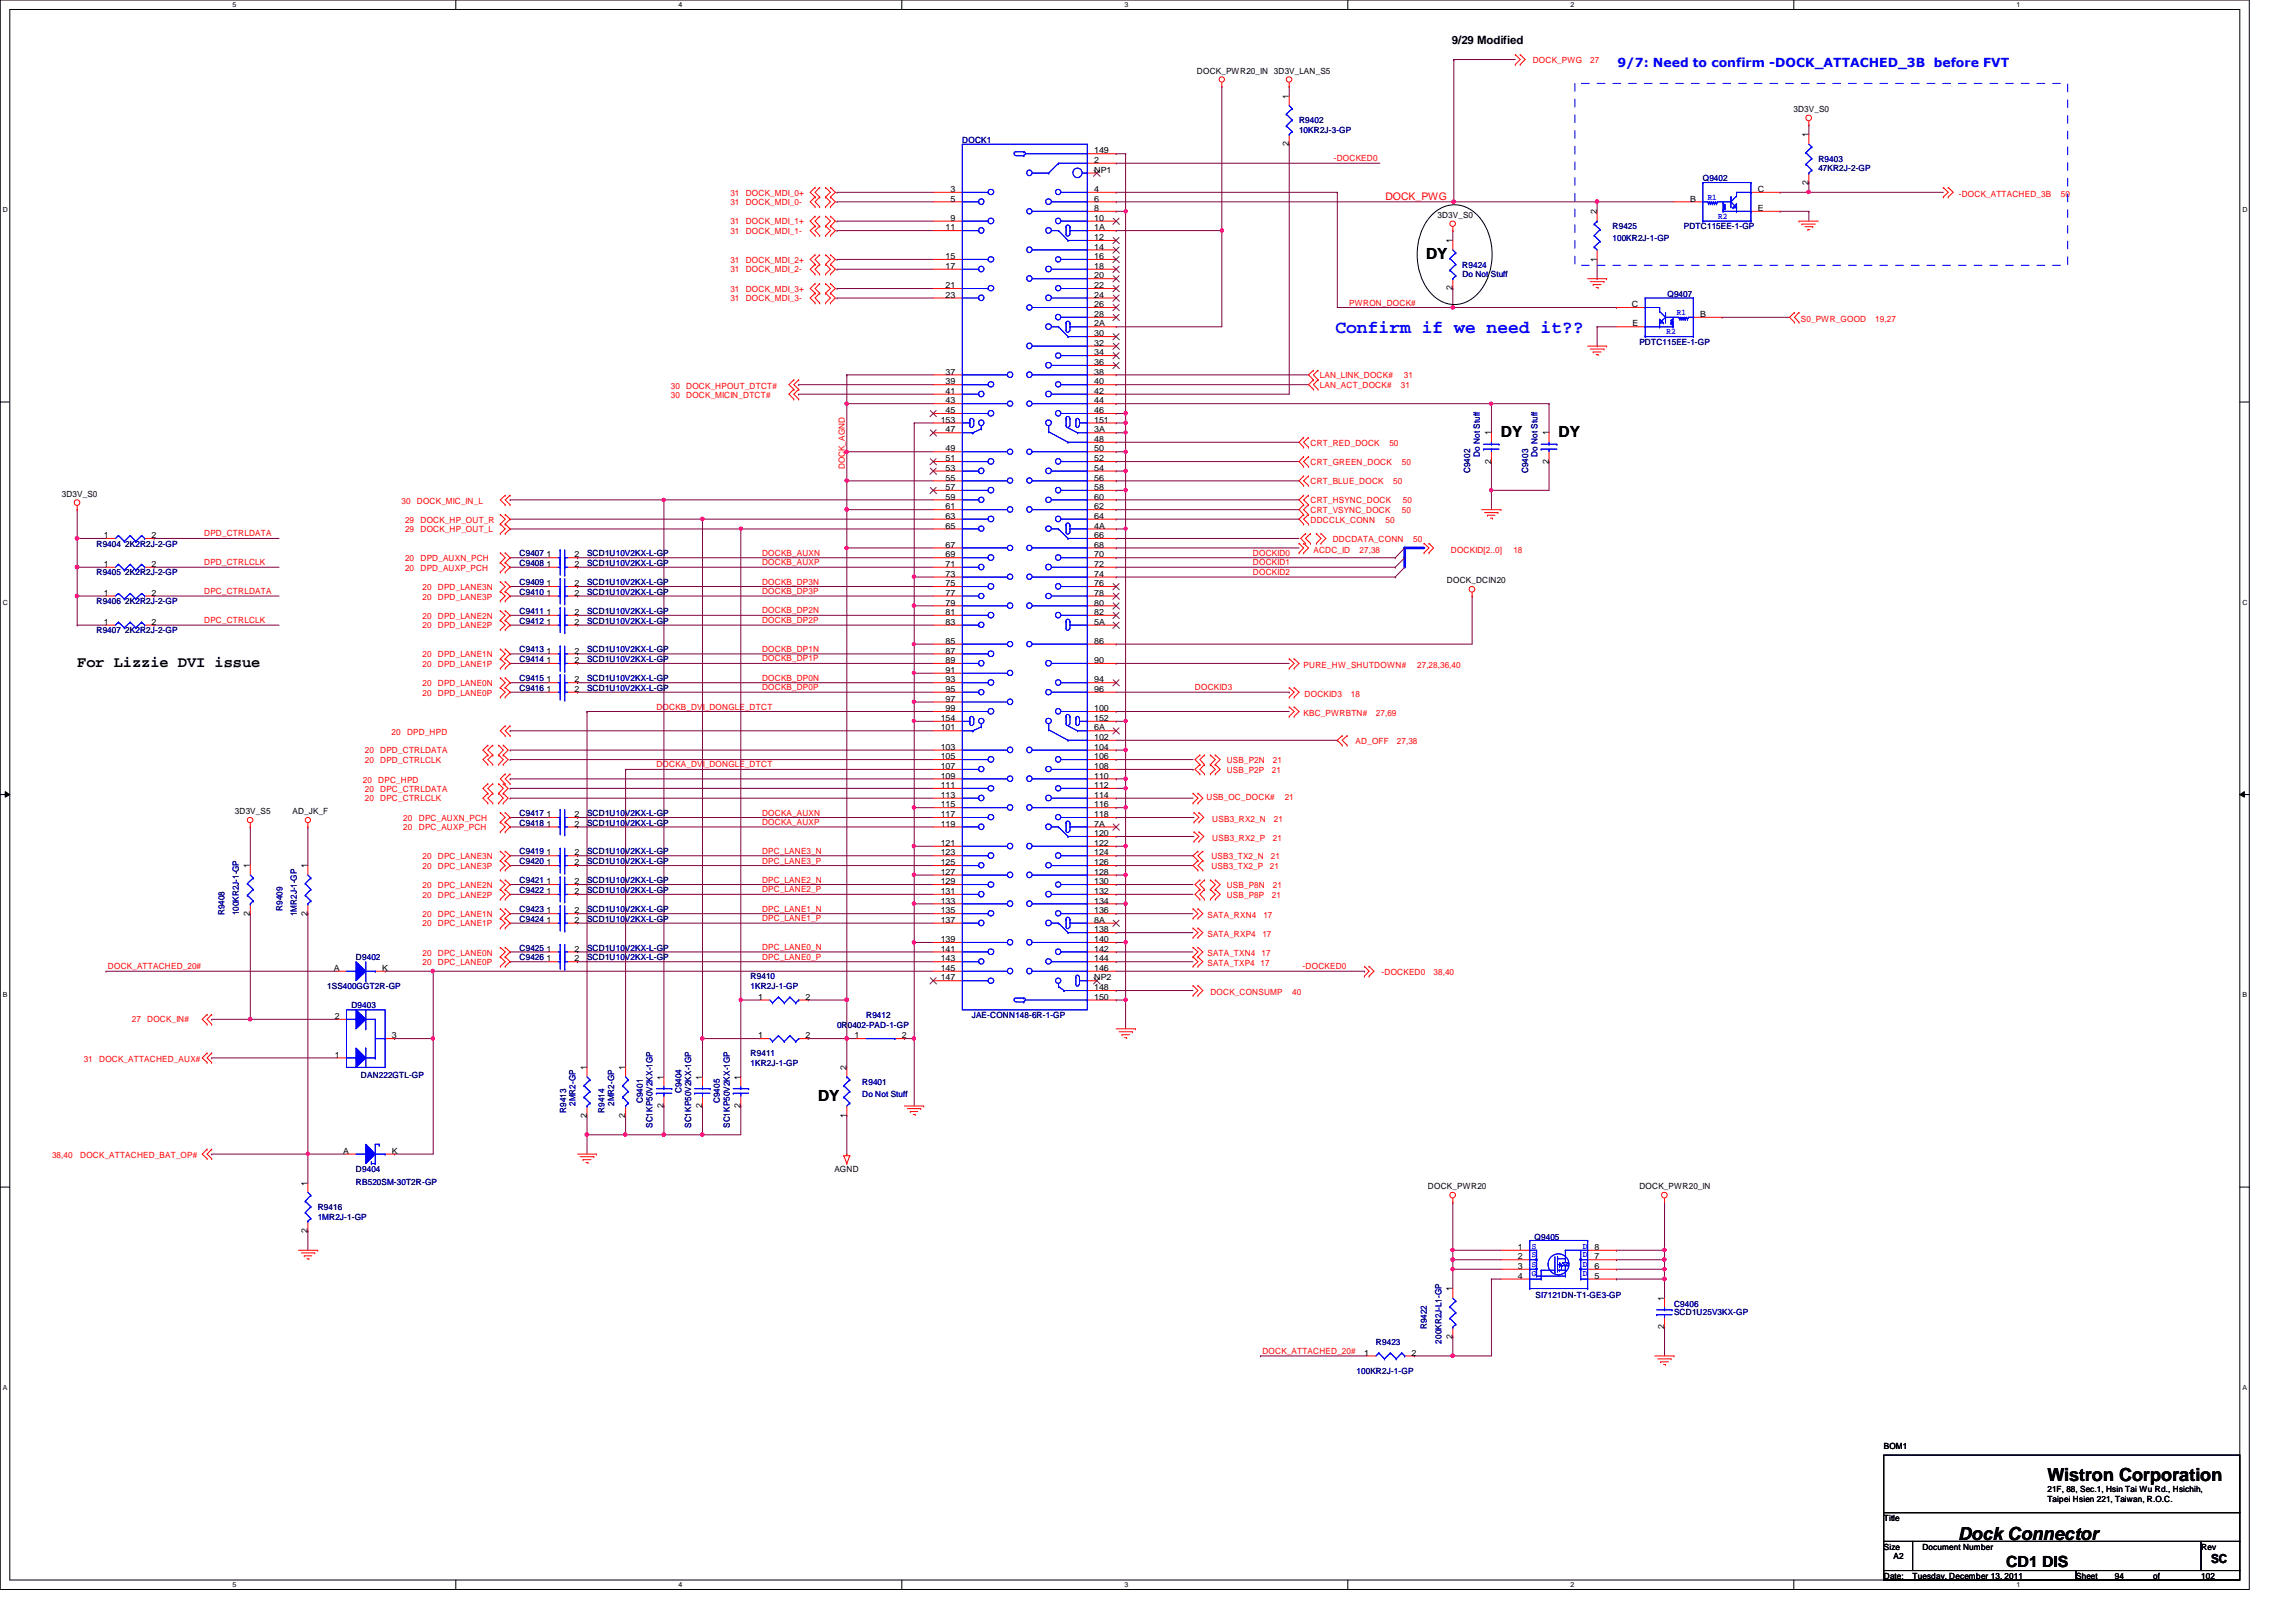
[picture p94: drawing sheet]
<svg xmlns="http://www.w3.org/2000/svg" width="297mm" height="210mm" viewBox="0 0 297 210" stroke-linecap="round" stroke-linejoin="round" font-family="sans-serif">
<defs><g id="words">
<text font-size="2.3" fill="#00f" x="172.8" y="43.1">Confirm if we need it??</text>
<g font-size="2.3">
<text x="264.9" y="191.7">Wistron Corporation</text>
<text x="253.3" y="199.3">Dock Connector</text>
</g>
<g font-size="2">
<text x="184.5" y="33.6">DY</text>
<text x="194.2" y="56.6">DY</text>
<text x="201.6" y="56.6">DY</text>
<text x="10" y="86.3">For Lizzie DVI issue</text>
<text x="105.8" y="142.5">DY</text>
<text x="259.5" y="202.7">CD1 DIS</text>
</g>
<text font-size="1.6" fill="#00f" x="209.3" y="8.7">9/7: Need to confirm -DOCK_ATTACHED_3B before FVT</text>
<text font-size="1.6" x="286" y="202.3">SC</text>
<text font-size="1.5" x="187.8" y="5.7">9/29 Modified</text>
<text font-size="1.4" fill="#f00" x="179.2" y="25.9">DOCK_PWG</text>
<g font-size="1.1">
<text x="154.9" y="9.5">DOCK_PWR20_IN 3D3V_LAN_S5</text>
<text x="166.7" y="12.8" transform="rotate(-90 166.7 12.8)">1</text>
<text x="232" y="14.5">3D3V_S0</text>
<text x="234" y="17.8" transform="rotate(-90 234 17.8)">1</text>
<text x="141.6" y="21.1">2</text>
<text x="141.6" y="19.9">149</text>
<text x="141.6" y="22.4">NP1</text>
<text x="166.7" y="18.9" transform="rotate(-90 166.7 18.9)">2</text>
<text x="234" y="23.9" transform="rotate(-90 234 23.9)">2</text>
<text x="122.3" y="29.8">11</text>
<text x="123" y="24.8">3</text>
<text x="123" y="26.1">5</text>
<text x="123" y="28.6">9</text>
<text x="141.6" y="24.8">4</text>
<text x="141.6" y="26.1">6</text>
<text x="141.6" y="27.3">8</text>
<text x="141.6" y="28.6">10</text>
<text x="141.6" y="29.8">1A</text>
<text x="186" y="28.2">3D3V_S0</text>
<text x="206.6" y="27.7" transform="rotate(-90 206.6 27.7)">2</text>
<text x="218.6" y="26.1">B</text>
<text x="227.4" y="27.3">E</text>
<text x="227.4" y="24.8">C</text>
<text x="122.3" y="33.5">15</text>
<text x="122.3" y="34.8">17</text>
<text x="141.6" y="31.1">12</text>
<text x="141.6" y="32.3">14</text>
<text x="141.6" y="33.5">16</text>
<text x="141.6" y="34.8">18</text>
<text x="187.9" y="31.5" transform="rotate(-90 187.9 31.5)">1</text>
<text x="206.6" y="33.9" transform="rotate(-90 206.6 33.9)">1</text>
<text x="122.3" y="37.3">21</text>
<text x="122.3" y="38.5">23</text>
<text x="141.6" y="36">20</text>
<text x="141.6" y="37.3">22</text>
<text x="141.6" y="38.5">24</text>
<text x="141.6" y="39.8">26</text>
<text x="141.6" y="41">28</text>
<text x="187.9" y="37.6" transform="rotate(-90 187.9 37.6)">2</text>
<text x="211.1" y="39.8">C</text>
<text x="220" y="41">B</text>
<text x="141.6" y="43.5">30</text>
<text x="141.6" y="44.7">32</text>
<text x="141.6" y="46">34</text>
<text x="141.6" y="47.2">36</text>
<text x="141.6" y="42.2">2A</text>
<text x="211.2" y="42.2">E</text>
<text x="122.3" y="48.5">37</text>
<text x="122.3" y="49.7">39</text>
<text x="122.3" y="51">41</text>
<text x="122.3" y="52.2">43</text>
<text x="122.3" y="53.5">45</text>
<text x="141.6" y="48.5">38</text>
<text x="141.6" y="49.7">40</text>
<text x="141.6" y="51">42</text>
<text x="141.6" y="52.2">44</text>
<text x="141.6" y="53.5">46</text>
<text x="121.7" y="54.7">153</text>
<text x="122.3" y="56">47</text>
<text x="122.3" y="58.4">49</text>
<text x="122.3" y="59.7">51</text>
<text x="141.6" y="57.2">48</text>
<text x="141.6" y="58.4">50</text>
<text x="141.6" y="59.7">52</text>
<text x="141.6" y="56">3A</text>
<text x="141.6" y="54.7">151</text>
<text x="192.9" y="60" transform="rotate(-90 192.9 60)">2</text>
<text x="192.9" y="56.3" transform="rotate(-90 192.9 56.3)">1</text>
<text x="200.4" y="60" transform="rotate(-90 200.4 60)">2</text>
<text x="200.4" y="56.3" transform="rotate(-90 200.4 56.3)">1</text>
<text x="8" y="64.3">3D3V_S0</text>
<text x="122.3" y="60.9">53</text>
<text x="122.3" y="62.2">55</text>
<text x="122.3" y="63.4">57</text>
<text x="122.3" y="64.6">59</text>
<text x="122.3" y="65.9">61</text>
<text x="141.6" y="60.9">54</text>
<text x="141.6" y="62.2">56</text>
<text x="141.6" y="63.4">58</text>
<text x="141.6" y="64.6">60</text>
<text x="141.6" y="65.9">62</text>
<text x="13.4" y="69.6">1</text>
<text x="19.6" y="69.6">2</text>
<text x="122.3" y="67.1">63</text>
<text x="122.3" y="68.4">65</text>
<text x="122.3" y="70.9">67</text>
<text x="141.6" y="67.1">64</text>
<text x="141.6" y="69.6">66</text>
<text x="141.6" y="70.9">68</text>
<text x="141.6" y="68.4">4A</text>
<text x="13.4" y="77.1">1</text>
<text x="13.4" y="73.4">1</text>
<text x="19.6" y="77.1">2</text>
<text x="19.6" y="73.4">2</text>
<text x="70.7" y="75.9">1</text>
<text x="70.7" y="77.1">1</text>
<text x="70.7" y="72.1">1</text>
<text x="70.7" y="73.4">1</text>
<text x="74.3" y="75.9">2</text>
<text x="74.3" y="77.1">2</text>
<text x="74.3" y="72.1">2</text>
<text x="74.3" y="73.4">2</text>
<text x="122.3" y="72.1">69</text>
<text x="122.3" y="73.4">71</text>
<text x="122.3" y="74.6">73</text>
<text x="122.3" y="75.9">75</text>
<text x="122.3" y="77.1">77</text>
<text x="141.6" y="72.1">70</text>
<text x="141.6" y="73.4">72</text>
<text x="141.6" y="74.6">74</text>
<text x="141.6" y="75.9">76</text>
<text x="141.6" y="77.1">78</text>
<text x="187.2" y="75.5">DOCK_DCIN20</text>
<text x="13.4" y="80.9">1</text>
<text x="19.6" y="80.9">2</text>
<text x="70.7" y="80.9">1</text>
<text x="70.7" y="79.6">1</text>
<text x="74.3" y="80.9">2</text>
<text x="74.3" y="79.6">2</text>
<text x="122.3" y="78.4">79</text>
<text x="122.3" y="79.6">81</text>
<text x="122.3" y="80.9">83</text>
<text x="122.3" y="83.3">85</text>
<text x="141.6" y="78.4">80</text>
<text x="141.6" y="79.6">82</text>
<text x="141.6" y="83.3">86</text>
<text x="141.6" y="80.9">5A</text>
<text x="70.7" y="88.3">1</text>
<text x="70.7" y="85.8">1</text>
<text x="70.7" y="84.6">1</text>
<text x="70.7" y="89.5">1</text>
<text x="74.3" y="88.3">2</text>
<text x="74.3" y="85.8">2</text>
<text x="74.3" y="84.6">2</text>
<text x="74.3" y="89.5">2</text>
<text x="122.3" y="84.6">87</text>
<text x="122.3" y="85.8">89</text>
<text x="122.3" y="87.1">91</text>
<text x="122.3" y="88.3">93</text>
<text x="122.3" y="89.5">95</text>
<text x="141.6" y="88.3">94</text>
<text x="141.6" y="89.5">96</text>
<text x="141.6" y="85.8">90</text>
<text x="121.7" y="94.5">101</text>
<text x="121.7" y="93.3">154</text>
<text x="122.3" y="90.8">97</text>
<text x="122.3" y="92">99</text>
<text x="141.6" y="92">100</text>
<text x="141.6" y="95.8">102</text>
<text x="141.6" y="94.5">6A</text>
<text x="141.6" y="93.3">152</text>
<text x="121.7" y="97">103</text>
<text x="121.7" y="98.3">105</text>
<text x="121.7" y="99.5">107</text>
<text x="121.7" y="100.8">109</text>
<text x="121.7" y="102">111</text>
<text x="141.6" y="97">104</text>
<text x="141.6" y="98.3">106</text>
<text x="141.6" y="99.5">108</text>
<text x="141.6" y="100.8">110</text>
<text x="141.6" y="102">112</text>
<text x="30.4" y="105.3">3D3V_S5</text>
<text x="37.8" y="105.3">AD_JK_F</text>
<text x="70.7" y="107">1</text>
<text x="70.7" y="105.7">1</text>
<text x="74.3" y="107">2</text>
<text x="74.3" y="105.7">2</text>
<text x="121.7" y="103.3">113</text>
<text x="121.7" y="104.5">115</text>
<text x="121.7" y="105.7">117</text>
<text x="121.7" y="107">119</text>
<text x="141.6" y="103.3">114</text>
<text x="141.6" y="104.5">116</text>
<text x="141.6" y="105.7">118</text>
<text x="141.6" y="107">7A</text>
<text x="32.3" y="112.4" transform="rotate(-90 32.3 112.4)">1</text>
<text x="39.8" y="112.4" transform="rotate(-90 39.8 112.4)">1</text>
<text x="70.7" y="110.7">1</text>
<text x="70.7" y="112">1</text>
<text x="74.3" y="110.7">2</text>
<text x="74.3" y="112">2</text>
<text x="121.7" y="109.5">121</text>
<text x="121.7" y="110.7">123</text>
<text x="121.7" y="112">125</text>
<text x="121.7" y="113.2">127</text>
<text x="141.6" y="108.2">120</text>
<text x="141.6" y="109.5">122</text>
<text x="141.6" y="110.7">124</text>
<text x="141.6" y="112">126</text>
<text x="141.6" y="113.2">128</text>
<text x="32.3" y="118.5" transform="rotate(-90 32.3 118.5)">2</text>
<text x="39.8" y="118.5" transform="rotate(-90 39.8 118.5)">2</text>
<text x="70.7" y="114.4">1</text>
<text x="70.7" y="119.4">1</text>
<text x="70.7" y="118.2">1</text>
<text x="70.7" y="115.7">1</text>
<text x="74.3" y="114.4">2</text>
<text x="74.3" y="119.4">2</text>
<text x="74.3" y="118.2">2</text>
<text x="74.3" y="115.7">2</text>
<text x="121.7" y="114.4">129</text>
<text x="121.7" y="115.7">131</text>
<text x="121.7" y="116.9">133</text>
<text x="121.7" y="118.2">135</text>
<text x="121.7" y="119.4">137</text>
<text x="141.6" y="114.4">130</text>
<text x="141.6" y="115.7">132</text>
<text x="141.6" y="116.9">134</text>
<text x="141.6" y="118.2">136</text>
<text x="141.6" y="119.4">8A</text>
<text x="43.2" y="125.6">A</text>
<text x="49.4" y="125.6">K</text>
<text x="70.7" y="124.4">1</text>
<text x="70.7" y="123.1">1</text>
<text x="74.3" y="124.4">2</text>
<text x="74.3" y="123.1">2</text>
<text x="121.7" y="121.9">139</text>
<text x="121.7" y="123.1">141</text>
<text x="121.7" y="124.4">143</text>
<text x="121.7" y="125.6">145</text>
<text x="141.6" y="120.6">138</text>
<text x="141.6" y="121.9">140</text>
<text x="141.6" y="123.1">142</text>
<text x="141.6" y="124.4">144</text>
<text x="141.6" y="125.6">146</text>
<text x="43.3" y="131.9">2</text>
<text x="98.1" y="129.4">1</text>
<text x="104.2" y="129.4">2</text>
<text x="121.7" y="126.9">147</text>
<text x="141.6" y="128.1">148</text>
<text x="141.6" y="129.4">150</text>
<text x="141.6" y="126.9">NP2</text>
<text x="43.3" y="136.9">1</text>
<text x="50.7" y="134.4">3</text>
<text x="98.1" y="134.4">1</text>
<text x="104.2" y="134.4">2</text>
<text x="110.5" y="134.4">1</text>
<text x="116.7" y="134.4">2</text>
<text x="75.9" y="138.5" transform="rotate(-90 75.9 138.5)">1</text>
<text x="80.9" y="138.5" transform="rotate(-90 80.9 138.5)">1</text>
<text x="85.8" y="143.4" transform="rotate(-90 85.8 143.4)">2</text>
<text x="85.8" y="139.7" transform="rotate(-90 85.8 139.7)">1</text>
<text x="90.8" y="143.4" transform="rotate(-90 90.8 143.4)">2</text>
<text x="90.8" y="139.7" transform="rotate(-90 90.8 139.7)">1</text>
<text x="95.8" y="143.4" transform="rotate(-90 95.8 143.4)">2</text>
<text x="95.8" y="139.7" transform="rotate(-90 95.8 139.7)">1</text>
<text x="109.5" y="138.5" transform="rotate(-90 109.5 138.5)">2</text>
<text x="44.4" y="149.3">A</text>
<text x="50.7" y="149.3">K</text>
<text x="75.9" y="144.7" transform="rotate(-90 75.9 144.7)">2</text>
<text x="80.9" y="144.7" transform="rotate(-90 80.9 144.7)">2</text>
<text x="109.5" y="144.7" transform="rotate(-90 109.5 144.7)">1</text>
<text x="39.8" y="153.4" transform="rotate(-90 39.8 153.4)">1</text>
<text x="107.9" y="151.6">AGND</text>
<text x="184.7" y="153.9">DOCK_PWR20</text>
<text x="212.1" y="153.9">DOCK_PWR20_IN</text>
<text x="39.8" y="159.6" transform="rotate(-90 39.8 159.6)">2</text>
<text x="196.4" y="161.8">1</text>
<text x="206.3" y="161.8">8</text>
<text x="187.9" y="167.1" transform="rotate(-90 187.9 167.1)">1</text>
<text x="196.4" y="163">2</text>
<text x="196.4" y="164.2">3</text>
<text x="196.4" y="165.5">4</text>
<text x="206.3" y="165.5">5</text>
<text x="206.3" y="164.2">6</text>
<text x="206.3" y="163">7</text>
<text x="187.9" y="173.3" transform="rotate(-90 187.9 173.3)">2</text>
<text x="215.3" y="172" transform="rotate(-90 215.3 172)">2</text>
<text x="215.3" y="168.4" transform="rotate(-90 215.3 168.4)">1</text>
<text x="176.5" y="175.4">1</text>
<text x="182.6" y="175.4">2</text>
<text x="243.7" y="187.5">BOM1</text>
<text x="243.7" y="196.8">Title</text>
<text x="264.9" y="193.1">21F, 88, Sec.1, Hsin Tai Wu Rd., Hsichih,</text>
<text x="264.9" y="194.4">Taipei Hsien 221, Taiwan, R.O.C.</text>
<text x="243.7" y="200.5">Size</text>
<text x="245" y="201.8">A2</text>
<text x="248.7" y="200.5">Document Number</text>
<text x="284.8" y="200.5">Rev</text>
<text x="243.7" y="204.3">Date:</text>
<text x="247.4" y="204.3">Tuesday, December 13, 2011</text>
<text x="268.6" y="204.3">Sheet</text>
<text x="273.6" y="204.3">94</text>
<text x="278.6" y="204.3">of</text>
<text x="284.8" y="204.3">102</text>
</g>
<g font-size="1.1" fill="#f00">
<text x="198.3" y="8.1">DOCK_PWG</text>
<text x="205.7" y="8.1">27</text>
<text x="172.5" y="20.9">-DOCKED0</text>
<text x="94.5" y="25.3">31</text>
<text x="94.5" y="26.5">31</text>
<text x="94.5" y="29">31</text>
<text x="96.5" y="25.3">DOCK_MDI_0+</text>
<text x="96.5" y="26.5">DOCK_MDI_0-</text>
<text x="96.5" y="29">DOCK_MDI_1+</text>
<text x="253.4" y="25.4">-DOCK_ATTACHED_3B</text>
<text x="266.6" y="25.4">50</text>
<text x="94.5" y="34">31</text>
<text x="94.5" y="35.3">31</text>
<text x="94.5" y="30.3">31</text>
<text x="96.5" y="34">DOCK_MDI_2+</text>
<text x="96.5" y="35.3">DOCK_MDI_2-</text>
<text x="96.5" y="30.3">DOCK_MDI_1-</text>
<text x="94.5" y="37.8">31</text>
<text x="94.5" y="39">31</text>
<text x="96.5" y="37.8">DOCK_MDI_3+</text>
<text x="96.5" y="39">DOCK_MDI_3-</text>
<text x="174.5" y="39.5">PWRON_DOCK#</text>
<text x="233" y="41.6">S0_PWR_GOOD</text>
<text x="242.6" y="41.6">19,27</text>
<text x="86.8" y="50.3">30</text>
<text x="86.8" y="51.6">30</text>
<text x="88.8" y="50.3">DOCK_HPOUT_DTCT#</text>
<text x="88.8" y="51.6">DOCK_MICIN_DTCT#</text>
<text x="170.8" y="49">LAN_LINK_DOCK#</text>
<text x="170.8" y="50.2">LAN_ACT_DOCK#</text>
<text x="181.2" y="50.2">31</text>
<text x="181.6" y="49">31</text>
<text x="169.5" y="57.7">CRT_RED_DOCK</text>
<text x="179.7" y="57.7">50</text>
<text x="51.9" y="65.3">30</text>
<text x="53.9" y="65.3">DOCK_MIC_IN_L</text>
<text x="109.3" y="60.7" transform="rotate(-90 109.3 60.7)">DOCK_AGND</text>
<text x="169.5" y="65.2">CRT_HSYNC_DOCK</text>
<text x="169.5" y="60.2">CRT_GREEN_DOCK</text>
<text x="169.5" y="62.7">CRT_BLUE_DOCK</text>
<text x="180.3" y="62.7">50</text>
<text x="181.4" y="60.2">50</text>
<text x="181.5" y="65.2">50</text>
<text x="26.4" y="69.4">DPD_CTRLDATA</text>
<text x="52.4" y="67.6">29</text>
<text x="52.4" y="68.9">29</text>
<text x="54.4" y="67.6">DOCK_HP_OUT_R</text>
<text x="54.4" y="68.9">DOCK_HP_OUT_L</text>
<text x="98.6" y="71.9">DOCKB_AUXN</text>
<text x="162.1" y="71.9">DOCKID0</text>
<text x="169.5" y="66.4">CRT_VSYNC_DOCK</text>
<text x="169.5" y="67.6">DDCCLK_CONN</text>
<text x="169.9" y="71.5">ACDC_ID</text>
<text x="172.4" y="70.1">DDCDATA_CONN</text>
<text x="175.9" y="71.5">27,38</text>
<text x="179.2" y="67.6">50</text>
<text x="181.4" y="66.4">50</text>
<text x="182.8" y="70.1">50</text>
<text x="187.7" y="71.5">DOCKID[2..0]</text>
<text x="195.8" y="71.5">18</text>
<text x="26.4" y="73.2">DPD_CTRLCLK</text>
<text x="26.4" y="76.9">DPC_CTRLDATA</text>
<text x="52.4" y="72.6">20</text>
<text x="52.4" y="73.9">20</text>
<text x="54.4" y="72.6">DPD_AUXN_PCH</text>
<text x="54.4" y="73.9">DPD_AUXP_PCH</text>
<text x="54.6" y="76.3">20</text>
<text x="54.6" y="77.6">20</text>
<text x="56.6" y="76.3">DPD_LANE3N</text>
<text x="56.6" y="77.6">DPD_LANE3P</text>
<text x="98.6" y="73.2">DOCKB_AUXP</text>
<text x="98.6" y="75.6">DOCKB_DP3N</text>
<text x="98.6" y="76.9">DOCKB_DP3P</text>
<text x="162.1" y="73.2">DOCKID1</text>
<text x="162.1" y="74.4">DOCKID2</text>
<text x="26.4" y="80.6">DPC_CTRLCLK</text>
<text x="54.6" y="80.1">20</text>
<text x="54.6" y="81.3">20</text>
<text x="56.6" y="80.1">DPD_LANE2N</text>
<text x="56.6" y="81.3">DPD_LANE2P</text>
<text x="98.6" y="80.6">DOCKB_DP2P</text>
<text x="98.6" y="79.4">DOCKB_DP2N</text>
<text x="54.6" y="85">20</text>
<text x="54.6" y="86.3">20</text>
<text x="54.6" y="88.8">20</text>
<text x="56.6" y="85">DPD_LANE1N</text>
<text x="56.6" y="86.3">DPD_LANE1P</text>
<text x="56.6" y="88.8">DPD_LANE0N</text>
<text x="98.6" y="85.6">DOCKB_DP1P</text>
<text x="98.6" y="84.4">DOCKB_DP1N</text>
<text x="98.6" y="89.3">DOCKB_DP0P</text>
<text x="98.6" y="88.1">DOCKB_DP0N</text>
<text x="154.6" y="89.3">DOCKID3</text>
<text x="168.7" y="86.4">PURE_HW_SHUTDOWN#</text>
<text x="183.3" y="86.4">27,28,36,40</text>
<text x="50.7" y="95.1">20</text>
<text x="52.7" y="95.1">DPD_HPD</text>
<text x="54.6" y="90">20</text>
<text x="56.6" y="90">DPD_LANE0P</text>
<text x="84.9" y="91.8">DOCKB_DVI_DONGLE_DTCT</text>
<text x="168.7" y="92.6">KBC_PWRBTN#</text>
<text x="168.8" y="90.2">DOCKID3</text>
<text x="174.8" y="90.2">18</text>
<text x="178" y="92.6">27,69</text>
<text x="46.9" y="101.3">20</text>
<text x="47.2" y="97.5">20</text>
<text x="47.2" y="98.8">20</text>
<text x="48.9" y="101.3">DPC_HPD</text>
<text x="49.2" y="97.5">DPD_CTRLDATA</text>
<text x="49.2" y="98.8">DPD_CTRLCLK</text>
<text x="84.9" y="99.3">DOCKA_DVI_DONGLE_DTCT</text>
<text x="158.7" y="98.8">USB_P2N</text>
<text x="158.7" y="100">USB_P2P</text>
<text x="164.5" y="100">21</text>
<text x="164.7" y="98.8">21</text>
<text x="175.4" y="96.3">AD_OFF</text>
<text x="180.7" y="96.3">27,38</text>
<text x="47.2" y="102.5">20</text>
<text x="47.2" y="103.7">20</text>
<text x="49.2" y="102.5">DPC_CTRLDATA</text>
<text x="49.2" y="103.7">DPC_CTRLCLK</text>
<text x="52.2" y="106.2">20</text>
<text x="52.2" y="107.4">20</text>
<text x="54.2" y="106.2">DPC_AUXN_PCH</text>
<text x="54.2" y="107.4">DPC_AUXP_PCH</text>
<text x="98.6" y="105.5">DOCKA_AUXN</text>
<text x="98.6" y="106.8">DOCKA_AUXP</text>
<text x="156.1" y="103.6">USB_OC_DOCK#</text>
<text x="156.8" y="106.3">USB3_RX2_N</text>
<text x="164.8" y="106.3">21</text>
<text x="166.2" y="103.6">21</text>
<text x="54.6" y="111.2">20</text>
<text x="54.6" y="112.4">20</text>
<text x="56.6" y="111.2">DPC_LANE3N</text>
<text x="56.6" y="112.4">DPC_LANE3P</text>
<text x="98.6" y="110.5">DPC_LANE3_N</text>
<text x="98.6" y="111.8">DPC_LANE3_P</text>
<text x="156.7" y="111.2">USB3_TX2_N</text>
<text x="156.7" y="112.4">USB3_TX2_P</text>
<text x="156.8" y="108.8">USB3_RX2_P</text>
<text x="164.3" y="112.4">21</text>
<text x="164.4" y="111.2">21</text>
<text x="164.7" y="108.8">21</text>
<text x="54.6" y="114.9">20</text>
<text x="54.6" y="116.2">20</text>
<text x="54.6" y="118.7">20</text>
<text x="54.6" y="119.9">20</text>
<text x="56.6" y="114.9">DPC_LANE2N</text>
<text x="56.6" y="116.2">DPC_LANE2P</text>
<text x="56.6" y="118.7">DPC_LANE1N</text>
<text x="56.6" y="119.9">DPC_LANE1P</text>
<text x="98.6" y="115.5">DPC_LANE2_P</text>
<text x="98.6" y="118">DPC_LANE1_N</text>
<text x="98.6" y="119.2">DPC_LANE1_P</text>
<text x="98.6" y="114.2">DPC_LANE2_N</text>
<text x="156.2" y="118.8">SATA_RXN4</text>
<text x="158.7" y="114.9">USB_P8N</text>
<text x="158.7" y="116.2">USB_P8P</text>
<text x="163.4" y="118.8">17</text>
<text x="164.5" y="116.2">21</text>
<text x="164.7" y="114.9">21</text>
<text x="14" y="125.4">DOCK_ATTACHED_20#</text>
<text x="54.6" y="123.7">20</text>
<text x="54.6" y="124.9">20</text>
<text x="56.6" y="123.7">DPC_LANE0N</text>
<text x="56.6" y="124.9">DPC_LANE0P</text>
<text x="98.6" y="122.9">DPC_LANE0_N</text>
<text x="98.6" y="124.2">DPC_LANE0_P</text>
<text x="156.2" y="123.7">SATA_TXN4 17</text>
<text x="156.2" y="125">SATA_TXP4 17</text>
<text x="156.2" y="121.3">SATA_RXP4</text>
<text x="163.3" y="121.3">17</text>
<text x="168.5" y="125.4">-DOCKED0</text>
<text x="156.6" y="128.7">DOCK_CONSUMP</text>
<text x="167.2" y="128.7">40</text>
<text x="178.7" y="126.1">-DOCKED0</text>
<text x="185.5" y="126.1">38,40</text>
<text x="10.8" y="137.5">31</text>
<text x="12.8" y="137.5">DOCK_ATTACHED_AUX#</text>
<text x="17.1" y="132.2">27</text>
<text x="19" y="132.2">DOCK_IN#</text>
<text x="6.7" y="149.9">38,40</text>
<text x="10.4" y="149.9">DOCK_ATTACHED_BAT_OP#</text>
<text x="163.3" y="175.2">DOCK_ATTACHED_20#</text>
</g>
<g font-size="1.1" fill="#000080">
<text x="168.1" y="16">R9402</text>
<text x="168.1" y="17.2">10KR2J-3-GP</text>
<text x="124.5" y="18.5">DOCK1</text>
<text x="220.3" y="23.5">Q9402</text>
<text x="235.2" y="21">R9403</text>
<text x="235.2" y="22.2">47KR2J-2-GP</text>
<text x="208.6" y="29.7">R9425</text>
<text x="217.8" y="29.7">PDTC115EE-1-GP</text>
<text x="189.2" y="34.6">R9424</text>
<text x="189.2" y="35.9">Do Not Stuff</text>
<text x="208.6" y="31.2">100KR2J-1-GP</text>
<text x="215.7" y="38.4">Q9407</text>
<text x="212.1" y="44.6">PDTC115EE-1-GP</text>
<text x="191.5" y="59.1" transform="rotate(-90 191.5 59.1)">Do Not Stuff</text>
<text x="198.9" y="59.1" transform="rotate(-90 198.9 59.1)">Do Not Stuff</text>
<text x="190.2" y="61.2" transform="rotate(-90 190.2 61.2)">C9402</text>
<text x="197.7" y="61.2" transform="rotate(-90 197.7 61.2)">C9403</text>
<text x="12.5" y="70.7">R9404 2K2R2J-2-GP</text>
<text x="67.2" y="72">C9407</text>
<text x="75.9" y="72">SCD1U10V2KX-L-GP</text>
<text x="12.5" y="74.5">R9405 2K2R2J-2-GP</text>
<text x="67.2" y="75.7">C9409</text>
<text x="67.2" y="77">C9410</text>
<text x="67.2" y="73.2">C9408</text>
<text x="75.9" y="75.7">SCD1U10V2KX-L-GP</text>
<text x="75.9" y="77">SCD1U10V2KX-L-GP</text>
<text x="75.9" y="73.2">SCD1U10V2KX-L-GP</text>
<text x="12.5" y="78.2">R9406 2K2R2J-2-GP</text>
<text x="12.5" y="82">R9407 2K2R2J-2-GP</text>
<text x="67.2" y="80.7">C9412</text>
<text x="67.2" y="79.5">C9411</text>
<text x="75.9" y="80.7">SCD1U10V2KX-L-GP</text>
<text x="75.9" y="79.5">SCD1U10V2KX-L-GP</text>
<text x="67.2" y="88.2">C9415</text>
<text x="67.2" y="85.7">C9414</text>
<text x="67.2" y="84.4">C9413</text>
<text x="67.2" y="89.4">C9416</text>
<text x="75.9" y="88.2">SCD1U10V2KX-L-GP</text>
<text x="75.9" y="85.7">SCD1U10V2KX-L-GP</text>
<text x="75.9" y="84.4">SCD1U10V2KX-L-GP</text>
<text x="75.9" y="89.4">SCD1U10V2KX-L-GP</text>
<text x="67.2" y="106.8">C9418</text>
<text x="67.2" y="105.6">C9417</text>
<text x="75.9" y="106.8">SCD1U10V2KX-L-GP</text>
<text x="75.9" y="105.6">SCD1U10V2KX-L-GP</text>
<text x="67.2" y="110.6">C9419</text>
<text x="67.2" y="111.8">C9420</text>
<text x="75.9" y="110.6">SCD1U10V2KX-L-GP</text>
<text x="75.9" y="111.8">SCD1U10V2KX-L-GP</text>
<text x="29" y="118.4" transform="rotate(-90 29 118.4)">R9408</text>
<text x="30.9" y="118.5" transform="rotate(-90 30.9 118.5)">100KR2J-1-GP</text>
<text x="36.5" y="117.9" transform="rotate(-90 36.5 117.9)">R9409</text>
<text x="38.4" y="118.6" transform="rotate(-90 38.4 118.6)">1MR2J-1-GP</text>
<text x="67.2" y="114.3">C9421</text>
<text x="67.2" y="119.3">C9424</text>
<text x="67.2" y="118">C9423</text>
<text x="67.2" y="115.5">C9422</text>
<text x="75.9" y="114.3">SCD1U10V2KX-L-GP</text>
<text x="75.9" y="119.3">SCD1U10V2KX-L-GP</text>
<text x="75.9" y="118">SCD1U10V2KX-L-GP</text>
<text x="75.9" y="115.5">SCD1U10V2KX-L-GP</text>
<text x="46.1" y="124.2">D9402</text>
<text x="67.2" y="124.2">C9426</text>
<text x="67.2" y="123">C9425</text>
<text x="75.9" y="124.2">SCD1U10V2KX-L-GP</text>
<text x="75.9" y="123">SCD1U10V2KX-L-GP</text>
<text x="42.3" y="128">1SS400GGT2R-GP</text>
<text x="45.5" y="130.5">D9403</text>
<text x="97.1" y="126.7">R9410</text>
<text x="97.1" y="128">1KR2J-1-GP</text>
<text x="112.1" y="131.7">R9412</text>
<text x="125.7" y="131.7">JAE-CONN148-6R-1-GP</text>
<text x="97.1" y="136.7">R9411</text>
<text x="97.1" y="138">1KR2J-1-GP</text>
<text x="108.3" y="133">0R0402-PAD-1-GP</text>
<text x="46.7" y="139.4">DAN222GTL-GP</text>
<text x="73.2" y="144" transform="rotate(-90 73.2 144)">R9413</text>
<text x="74.5" y="143.1" transform="rotate(-90 74.5 143.1)">2MR2-GP</text>
<text x="78.2" y="144" transform="rotate(-90 78.2 144)">R9414</text>
<text x="79.5" y="143.1" transform="rotate(-90 79.5 143.1)">2MR2-GP</text>
<text x="83.2" y="142.7" transform="rotate(-90 83.2 142.7)">C9401</text>
<text x="88.2" y="141.5" transform="rotate(-90 88.2 141.5)">C9404</text>
<text x="93.1" y="142.7" transform="rotate(-90 93.1 142.7)">C9405</text>
<text x="111.5" y="140.4">R9401</text>
<text x="111.5" y="141.9">Do Not Stuff</text>
<text x="84.4" y="146" transform="rotate(-90 84.4 146)">SC1KP50V2KX-1GP</text>
<text x="89.4" y="146" transform="rotate(-90 89.4 146)">SC1KP50V2KX-1GP</text>
<text x="94.4" y="146" transform="rotate(-90 94.4 146)">SC1KP50V2KX-1GP</text>
<text x="46.1" y="151.6">D9404</text>
<text x="46.1" y="153.4">RB520SM-30T2R-GP</text>
<text x="41.1" y="156.6">R9416</text>
<text x="41.1" y="157.9">1MR2J-1-GP</text>
<text x="198.5" y="160.5">Q9405</text>
<text x="198.7" y="167.9">SI7121DN-T1-GE3-GP</text>
<text x="184.6" y="172" transform="rotate(-90 184.6 172)">R9422</text>
<text x="186.5" y="173.9" transform="rotate(-90 186.5 173.9)">200KR2J-L1-GP</text>
<text x="216.6" y="169.1">C9406</text>
<text x="216.6" y="170.2">SCD1U25V3KX-GP</text>
<text x="175.5" y="177.8">100KR2J-1-GP</text>
<text x="178" y="174">R9423</text>
</g>
<g font-size="1.1" fill="#00f">
<text x="220.9" y="25.8">R1</text>
<text x="222.3" y="28.3">R2</text>
<text x="217" y="40.7">R1</text>
<text x="215.6" y="43.2">R2</text>
<text x="198.2" y="161.6">S</text>
<text x="204.8" y="161.6">D</text>
<text x="198.2" y="162.7">S</text>
<text x="198.2" y="164">S</text>
<text x="198.2" y="165.2">G</text>
<text x="204.8" y="165.2">D</text>
<text x="204.8" y="164">D</text>
<text x="204.8" y="162.7">D</text>
</g>
<g font-size=".9">
<text x="30.1" y=".9">5</text>
<text x="87.8" y=".9">4</text>
<text x="145.5" y=".9">3</text>
<text x="203.2" y=".9">2</text>
<text x="260.9" y=".9">1</text>
<text x=".4" y="27.4">D</text>
<text x="290.1" y="27.4">D</text>
<text x=".4" y="78.2">C</text>
<text x="290.1" y="78.2">C</text>
<text x=".4" y="129">B</text>
<text x="290.1" y="129">B</text>
<text x=".4" y="179.8">A</text>
<text x="290.1" y="179.8">A</text>
<text x="30.1" y="205.4">5</text>
<text x="87.8" y="205.4">4</text>
<text x="145.5" y="205.4">3</text>
<text x="203.2" y="205.4">2</text>
<text x="260.9" y="205.4">1</text>
</g>
</g></defs>
<path d="M0 0h291v205.7h-291zM1.3 1.2h288.5v203.3h-288.5z" fill="none" stroke="#000" stroke-width=".13"/>
<g fill="#fff">
<path d="M30.1 .1h.5v1h-.5z"/>
<path d="M30.1 204.6h.5v1h-.5z"/>
</g>
<path d="M59 0v1.2M59 204.5v1.2" fill="none" stroke="#000" stroke-width=".13"/>
<g fill="#fff">
<path d="M87.8 .1h.5v1h-.5z"/>
<path d="M87.8 204.6h.5v1h-.5z"/>
</g>
<path d="M116.7 0v1.2M116.7 204.5v1.2" fill="none" stroke="#000" stroke-width=".13"/>
<g fill="#fff">
<path d="M145.5 .1h.5v1h-.5z"/>
<path d="M145.5 204.6h.5v1h-.5z"/>
</g>
<path d="M174.4 0v1.2M174.4 204.5v1.2" fill="none" stroke="#000" stroke-width=".13"/>
<g fill="#fff">
<path d="M203.2 .1h.5v1h-.5z"/>
<path d="M203.2 204.6h.5v1h-.5z"/>
</g>
<path d="M232.1 0v1.2M232.1 204.5v1.2" fill="none" stroke="#000" stroke-width=".13"/>
<g fill="#fff">
<path d="M260.9 .1h.5v1h-.5z"/>
<path d="M260.9 204.6h.5v1h-.5z"/>
<path d="M.4 26.6h.6v1h-.6z"/>
<path d="M290.1 26.6h.6v1h-.6z"/>
<path d="M.4 77.4h.6v1h-.6z"/>
<path d="M290.1 77.4h.6v1h-.6z"/>
</g>
<path d="M0 52h1.3M289.8 52h1.2" fill="none" stroke="#000" stroke-width=".13"/>
<g fill="#fff">
<path d="M.4 128.2h.6v1h-.6z"/>
<path d="M290.1 128.2h.6v1h-.6z"/>
</g>
<path d="M0 102.8h1.3M.7 102.4l.6 .4-.6 .4zM289.8 102.8h1.2M289.8 102.8l.6-.4v.8z" fill="none" stroke="#000" stroke-width=".13"/>
<path d="M.7 102.4l.6 .4-.6 .4zM289.8 102.8l.6-.4v.8z" fill="#000"/>
<g fill="#fff">
<path d="M.4 179h.5v1h-.5z"/>
<path d="M290.1 179h.6v1h-.6z"/>
</g>
<path d="M0 153.6h1.3M289.8 153.6h1.2" fill="none" stroke="#000" stroke-width=".13"/>
<path d="M118.3 109.5h2.4M118.3 109.5h.1M118.3 104.5h.1M118.3 104.5v5" fill="none" stroke="#800040" stroke-width=".13"/>
<path d="M118.1 104.3h.3v.2v.2h-.2h-.1z" fill-rule="evenodd" fill="#f0f"/>
<path d="M118.1 104.3h.3v.2v.2h-.2h-.1z" fill="none" stroke="#f0f" stroke-width=".13"/>
<path d="M10 77.1h.1M10 77.1v3.8M109.6 144.4h.1M109.6 144.4v5" fill="none" stroke="#800040" stroke-width=".13"/>
<path d="M9.8 77h.3l.1 .1-.1 .2h-.2h-.1z" fill-rule="evenodd" fill="#f0f"/>
<path d="M9.8 77h.3l.1 .1-.1 .2h-.2h-.1z" fill="none" stroke="#f0f" stroke-width=".13"/>
<g fill="none" stroke="#800040" stroke-width=".13">
<path d="M118.3 54.7h2.4M118.3 54.7h.1M118.3 54.7v20M144.4 49.8h24.9M144.4 48.5h24.9M144.4 49.8h.1M144.4 48.5h.1M10 77.1h.1M10 77.1h3.7M118.3 74.7h.1M190.5 77.1h.1M190.5 77.1v6.3h-46.1"/>
<path d="M144.4 83.4h.1"/>
</g>
<path d="M118.1 74.5h.3v.1v.2h-.2h-.1z" fill-rule="evenodd" fill="#f0f"/>
<path d="M118.1 74.5h.3v.1v.2h-.2h-.1z" fill="none" stroke="#f0f" stroke-width=".13"/>
<path d="M80.9 146.9h5M80.9 146.9h.1" fill="none" stroke="#800040" stroke-width=".13"/>
<path d="M80.7 146.7h.3l.1 .1-.1 .2-.1 .1-.2-.1z" fill-rule="evenodd" fill="#f0f"/>
<path d="M80.7 146.7h.3l.1 .1-.1 .2-.1 .1-.2-.1z" fill="none" stroke="#f0f" stroke-width=".13"/>
<path d="M10 69.7h.1M10 69.7h3.7" fill="none" stroke="#800040" stroke-width=".13"/>
<path d="M9.8 69.5h.3l.1 .1-.1 .2-.2 .1-.1-.1z" fill-rule="evenodd" fill="#f0f"/>
<path d="M9.8 69.5h.3l.1 .1-.1 .2-.2 .1-.1-.1z" fill="none" stroke="#f0f" stroke-width=".13"/>
<path d="M144.4 56h.1M145.6 54.7h.1M145.6 54.7v1.3h-1.2" fill="none" stroke="#800040" stroke-width=".13"/>
<path d="M145.5 54.5h.3v.2v.2h-.2h-.1z" fill-rule="evenodd" fill="#f0f"/>
<path d="M145.5 54.5h.3v.2v.2h-.2h-.1z" fill="none" stroke="#f0f" stroke-width=".13"/>
<path d="M109.6 58.5h.1M109.6 58.5v3.7M19.9 73.4h.1M19.9 73.4h16.2M109.6 62.2h11.1M109.6 62.2h.1" fill="none" stroke="#800040" stroke-width=".13"/>
<path d="M109.4 58.3h.3l.1 .2-.1 .1-.2 .1-.1-.1z" fill-rule="evenodd" fill="#f0f"/>
<path d="M109.4 58.3h.3l.1 .2-.1 .1-.2 .1-.1-.1z" fill="none" stroke="#f0f" stroke-width=".13"/>
<g fill="none" stroke="#800040" stroke-width=".13">
<path d="M108.3 33.6h12.4M108.3 34.8h12.4M108.3 37.3h12.4M108.3 38.6h12.4M108.3 24.9h12.4M108.3 26.1h12.4M108.3 28.6h12.4M108.3 29.8h12.4M108.3 33.6h.1M108.3 34.8h.1M108.3 37.3h.1M108.3 38.6h.1"/>
<path d="M108.3 24.9h.1M108.3 26.1h.1M108.3 28.6h.1M108.3 29.8h.1M188 163h.1M188 163v1.3"/>
</g>
<path d="M187.8 162.8h.3l.1 .2-.1 .2h-.2h-.1z" fill-rule="evenodd" fill="#f0f"/>
<path d="M187.8 162.8h.3l.1 .2-.1 .2h-.2h-.1z" fill="none" stroke="#f0f" stroke-width=".13"/>
<path d="M118.3 117h.1M118.3 117v5M118.3 122h2.4M118.3 122h.1" fill="none" stroke="#800040" stroke-width=".13"/>
<path d="M118.1 116.8h.3v.1v.2l-.2 .1-.1-.1z" fill-rule="evenodd" fill="#f0f"/>
<path d="M118.1 116.8h.3v.1v.2l-.2 .1-.1-.1z" fill="none" stroke="#f0f" stroke-width=".13"/>
<g fill="none" stroke="#800040" stroke-width=".13">
<path d="M66 98.3h54.7M66 97.1h54.7M66 94.6h54.7M66 98.3h.1M66 97.1h.1M66 94.6h.1M75.9 92.1h44.8M75.9 92.1h.1M80.9 99.6h39.8M80.9 99.6h.1M144.4 85.9h22.4M144.4 85.9h.1"/>
<path d="M66 103.3h54.7M66 102h54.7M66 100.8h54.7M66 103.3h.1M66 102h.1M66 100.8h.1M188 155.6h.1M188 155.6v7.4M183 175.5h.1M188 163h6.2M188 163h.1M188 173h.1"/>
<path d="M188 164.3h.1M188 161.8h.1M188 164.3v2.5M188 173v2.5h-5M193 165.5h.1M193 165.5v10M209.1 163h6.2M209.1 163h.1M215.3 165.5h.1M215.3 165.5v2.5"/>
</g>
<path d="M187.8 161.6h.3l.1 .2-.1 .1-.2 .1-.1-.1z" fill-rule="evenodd" fill="#f0f"/>
<path d="M187.8 161.6h.3l.1 .2-.1 .1-.2 .1-.1-.1z" fill="none" stroke="#f0f" stroke-width=".13"/>
<path d="M104.6 134.4h.1M104.6 134.4h5" fill="none" stroke="#800040" stroke-width=".13"/>
<path d="M109.4 134.2h.3l.1 .2-.1 .1-.2 .1-.1-.1z" fill-rule="evenodd" fill="#f0f"/>
<path d="M109.4 134.2h.3l.1 .2-.1 .1-.2 .1-.1-.1z" fill="none" stroke="#f0f" stroke-width=".13"/>
<path d="M75.9 146.9h.1M75.9 146.9v2.5M163.1 175.5h.1M163.1 175.5h13.6" fill="none" stroke="#800040" stroke-width=".13"/>
<path d="M75.7 146.7h.4l.1 .1-.1 .2-.2 .1-.2-.1z" fill-rule="evenodd" fill="#f0f"/>
<path d="M75.7 146.7h.4l.1 .1-.1 .2-.2 .1-.2-.1z" fill="none" stroke="#f0f" stroke-width=".13"/>
<path d="M74.7 73.4h46M74.7 73.4h.1M95.8 129.4h.1M95.8 129.4v10M85.9 143.1h.1M85.9 143.1v3.8" fill="none" stroke="#800040" stroke-width=".13"/>
<path d="M95.7 129.2h.3l.1 .2-.1 .1-.2 .1-.1-.1z" fill-rule="evenodd" fill="#f0f"/>
<path d="M95.7 129.2h.3l.1 .2-.1 .1-.2 .1-.1-.1z" fill="none" stroke="#f0f" stroke-width=".13"/>
<path d="M90.9 67.2h.1M90.9 67.2h29.8M85.9 146.9h5M85.9 146.9h.1" fill="none" stroke="#800040" stroke-width=".13"/>
<path d="M90.7 146.7h.3l.1 .1-.1 .2-.2 .1-.1-.1z" fill-rule="evenodd" fill="#f0f"/>
<path d="M90.7 146.7h.3l.1 .1-.1 .2-.2 .1-.1-.1z" fill="none" stroke="#f0f" stroke-width=".13"/>
<path d="M85.7 146.7h.3l.1 .1-.1 .2-.2 .1-.1-.1z" fill-rule="evenodd" fill="#f0f"/>
<path d="M85.7 146.7h.3l.1 .1-.1 .2-.2 .1-.1-.1z" fill="none" stroke="#f0f" stroke-width=".13"/>
<path d="M85.9 64.7h.1M85.9 64.7v74.7M95.8 68.5h24.9M95.8 68.5h.1M144.4 104.5h1.2M144.4 104.5h.1M95.8 129.4h.1M95.8 129.4h2.5M95.8 143.1h.1M95.8 143.1v3.8" fill="none" stroke="#800040" stroke-width=".13"/>
<path d="M85.7 64.5h.3l.1 .2-.1 .1-.2 .1-.1-.1z" fill-rule="evenodd" fill="#f0f"/>
<path d="M85.7 64.5h.3l.1 .2-.1 .1-.2 .1-.1-.1z" fill="none" stroke="#f0f" stroke-width=".13"/>
<g fill="none" stroke="#800040" stroke-width=".13">
<path d="M66 67.2h24.9M66 68.5h29.8M66 64.7h19.9M66 64.7h.1M66 67.2h.1M66 68.5h.1M74.7 72.2h46M74.7 72.2h.1M118.3 93.3h.1M118.3 93.3v11.2M90.9 134.4h.1M90.9 134.4v5"/>
<path d="M90.9 134.4h7.4M104.6 129.4h.1M104.6 129.4h5M90.9 143.1h.1M90.9 146.9h.1M90.9 143.1v3.8M90.9 146.9h4.9M215.3 171.7h.1M215.3 171.7v3.8"/>
</g>
<path d="M90.7 134.2h.3l.1 .2-.1 .1-.2 .1-.1-.1z" fill-rule="evenodd" fill="#f0f"/>
<path d="M90.7 134.2h.3l.1 .2-.1 .1-.2 .1-.1-.1z" fill="none" stroke="#f0f" stroke-width=".13"/>
<path d="M85.9 64.7h34.8M85.9 64.7h.1M118.3 78.4h.1M118.3 78.4v5M118.3 83.4h2.4M118.3 83.4h.1M109.6 134.4h.1M109.6 134.4h1.2" fill="none" stroke="#800040" stroke-width=".13"/>
<path d="M118.1 78.2h.3v.2v.1l-.2 .1-.1-.1z" fill-rule="evenodd" fill="#f0f"/>
<path d="M118.1 78.2h.3v.2v.1l-.2 .1-.1-.1z" fill="none" stroke="#f0f" stroke-width=".13"/>
<path d="M188 175.5h5M188 175.5h.1" fill="none" stroke="#800040" stroke-width=".13"/>
<path d="M187.8 175.3h.3l.1 .1-.1 .2-.2 .1-.1-.1z" fill-rule="evenodd" fill="#f0f"/>
<path d="M187.8 175.3h.3l.1 .1-.1 .2-.2 .1-.1-.1z" fill="none" stroke="#f0f" stroke-width=".13"/>
<path d="M95.8 68.5h.1M95.8 68.5v60.9" fill="none" stroke="#800040" stroke-width=".13"/>
<path d="M95.7 68.3h.3l.1 .1-.1 .1-.2 .1-.1-.1z" fill-rule="evenodd" fill="#f0f"/>
<path d="M95.7 68.3h.3l.1 .1-.1 .1-.2 .1-.1-.1z" fill="none" stroke="#f0f" stroke-width=".13"/>
<path d="M188 164.3h6.2M188 164.3h.1" fill="none" stroke="#800040" stroke-width=".13"/>
<path d="M187.8 164.1h.3l.1 .2-.1 .1-.2 .1-.1-.1z" fill-rule="evenodd" fill="#f0f"/>
<path d="M187.8 164.1h.3l.1 .2-.1 .1-.2 .1-.1-.1z" fill="none" stroke="#f0f" stroke-width=".13"/>
<g fill="none" stroke="#800040" stroke-width=".13">
<path d="M158.1 29.8h.1M158.1 29.8v12.5M32.4 107h.1M32.4 107v5M13.7 125.7h.1M13.7 125.7h29.9M27.4 136.9h.1M27.4 136.9h16.2M39.8 159.3h.1M39.8 149.4h.1M39.8 149.4v3.7M39.8 159.3v2.5"/>
<path d="M209.1 164.3h6.2M209.1 164.3h.1"/>
</g>
<path d="M157.9 29.6h.3l.1 .2-.1 .2-.1 .1-.2-.1z" fill-rule="evenodd" fill="#f0f"/>
<path d="M157.9 29.6h.3l.1 .2-.1 .2-.1 .1-.2-.1z" fill="none" stroke="#f0f" stroke-width=".13"/>
<path d="M158.1 11.2h.1M158.1 11.2v18.6h-13.7M144.4 29.8h.1M144.4 42.3h13.7M144.4 42.3h.1M32.4 118.2h.1M32.4 118.2v13.7h-5M27.4 131.9h.1M49.8 125.7h6.2M49.8 125.7h.1" fill="none" stroke="#800040" stroke-width=".13"/>
<path d="M32.2 131.7h.3l.1 .2-.1 .1-.2 .1-.1-.1z" fill-rule="evenodd" fill="#f0f"/>
<path d="M32.2 131.7h.3l.1 .2-.1 .1-.2 .1-.1-.1z" fill="none" stroke="#f0f" stroke-width=".13"/>
<g fill="none" stroke="#800040" stroke-width=".13">
<path d="M144.4 63.5h.1M145.6 61h.1M145.6 61v2.5h-1.2M39.8 107h.1M39.8 107v5M32.4 131.9h.1M32.4 131.9h11.2M51.1 134.4h.1M51.1 134.4h4.9M51.1 149.4h.1M51.1 149.4h4.9M215.3 164.3h.1"/>
<path d="M215.3 164.3v1.2"/>
</g>
<path d="M215.2 164.1h.3l.1 .2-.1 .1-.2 .1-.1-.1z" fill-rule="evenodd" fill="#f0f"/>
<path d="M215.2 164.1h.3l.1 .2-.1 .1-.2 .1-.1-.1z" fill="none" stroke="#f0f" stroke-width=".13"/>
<path d="M215.3 163h.1M215.3 163v1.3" fill="none" stroke="#800040" stroke-width=".13"/>
<path d="M215.2 162.8h.3l.1 .2-.1 .2h-.2h-.1z" fill-rule="evenodd" fill="#f0f"/>
<path d="M215.2 162.8h.3l.1 .2-.1 .2h-.2h-.1z" fill="none" stroke="#f0f" stroke-width=".13"/>
<path d="M215.3 155.6h.1M215.3 155.6v7.4M215.3 161.8h.1" fill="none" stroke="#800040" stroke-width=".13"/>
<path d="M215.2 161.6h.3l.1 .2-.1 .1-.2 .1-.1-.1z" fill-rule="evenodd" fill="#f0f"/>
<path d="M215.2 161.6h.3l.1 .2-.1 .1-.2 .1-.1-.1z" fill="none" stroke="#f0f" stroke-width=".13"/>
<path d="M109.6 70.9h11.1M109.6 70.9h.1M39.8 118.2h.1M39.8 118.2v31.2" fill="none" stroke="#800040" stroke-width=".13"/>
<path d="M39.7 149.2h.3v.1v.1l-.2 .1-.1-.1z" fill-rule="evenodd" fill="#f0f"/>
<path d="M39.7 149.2h.3v.1v.1l-.2 .1-.1-.1z" fill="none" stroke="#f0f" stroke-width=".13"/>
<path d="M109.6 129.4h.1M109.6 129.4v5M39.8 149.4h.1M39.8 149.4h5" fill="none" stroke="#800040" stroke-width=".13"/>
<path d="M109.4 129.2h.3l.1 .2-.1 .1-.2 .1-.1-.1z" fill-rule="evenodd" fill="#f0f"/>
<path d="M109.4 129.2h.3l.1 .2-.1 .1-.2 .1-.1-.1z" fill="none" stroke="#f0f" stroke-width=".13"/>
<path d="M56 125.7h.1M56 125.7v8.7" fill="none" stroke="#800040" stroke-width=".13"/>
<path d="M55.9 125.5h.2l.1 .1-.1 .2-.1 .1-.1-.1z" fill-rule="evenodd" fill="#f0f"/>
<path d="M55.9 125.5h.2l.1 .1-.1 .2-.1 .1-.1-.1z" fill="none" stroke="#f0f" stroke-width=".13"/>
<path d="M188 161.8h6.2M188 161.8h.1M193 165.5h1.2M193 165.5h.1M209.1 165.5h6.2M209.1 161.8h6.2M209.1 161.8h.1M209.1 165.5h.1" fill="none" stroke="#800040" stroke-width=".13"/>
<path d="M215.2 165.3h.3l.1 .2-.1 .2h-.2h-.1z" fill-rule="evenodd" fill="#f0f"/>
<path d="M215.2 165.3h.3l.1 .2-.1 .2h-.2h-.1z" fill="none" stroke="#f0f" stroke-width=".13"/>
<path d="M145.6 19.9h.1M145.6 19.9v7.4h-1.2M144.4 27.3h.1M118.3 74.7h2.4M118.3 74.7h.1M144.4 113.2h.1M145.6 109.5h.1M145.6 109.5v3.7h-1.2M56 125.7h64.7M56 125.7h.1M80.9 146.9h.1M80.9 144.4v2.5" fill="none" stroke="#800040" stroke-width=".13"/>
<path d="M145.5 113h.3v.2v.2l-.2 .1-.1-.1z" fill-rule="evenodd" fill="#f0f"/>
<path d="M145.5 113h.3v.2v.2l-.2 .1-.1-.1z" fill="none" stroke="#f0f" stroke-width=".13"/>
<path d="M145.5 109.3h.3v.2v.1l-.2 .1-.1-.1z" fill-rule="evenodd" fill="#f0f"/>
<path d="M145.5 109.3h.3v.2v.1l-.2 .1-.1-.1z" fill="none" stroke="#f0f" stroke-width=".13"/>
<g fill="none" stroke="#800040" stroke-width=".13">
<path d="M144.4 24.9h28.6M144.4 24.9h.1M109.6 66h11.1M109.6 66h.1M144.4 98.3h9.9M144.4 98.3h.1M144.4 110.7h9.9M144.4 112h9.9M144.4 105.8h10.1M144.4 108.2h10.1M144.4 105.8h.1M144.4 108.2h.1"/>
<path d="M144.4 110.7h.1M144.4 112h.1"/>
</g>
<path d="M109.4 65.8h.3l.1 .1-.1 .2-.2 .1-.1-.1z" fill-rule="evenodd" fill="#f0f"/>
<path d="M109.4 65.8h.3l.1 .1-.1 .2-.2 .1-.1-.1z" fill="none" stroke="#f0f" stroke-width=".13"/>
<path d="M145.6 68.5h.1M145.6 68.5v24.8h-1.2M144.4 93.3h.1" fill="none" stroke="#800040" stroke-width=".13"/>
<path d="M145.5 93.1h.3v.2v.1l-.2 .1-.1-.1z" fill-rule="evenodd" fill="#f0f"/>
<path d="M145.5 93.1h.3v.2v.1l-.2 .1-.1-.1z" fill="none" stroke="#f0f" stroke-width=".13"/>
<path d="M145.5 68.3h.3v.1v.1l-.2 .1-.1-.1z" fill-rule="evenodd" fill="#f0f"/>
<path d="M145.5 68.3h.3v.1v.1l-.2 .1-.1-.1z" fill="none" stroke="#f0f" stroke-width=".13"/>
<g fill="none" stroke="#800040" stroke-width=".13">
<path d="M109.6 52.2h11.1M109.6 52.2h.1M109.6 48.5h.1M109.6 48.5v3.7M144.4 54.7h.1M145.6 53.5h.1M145.6 53.5v1.2h-1.2M144.4 69.7h23.7M144.4 70.9h23.7M144.4 69.7h.1M144.4 70.9h.1M10 80.9h.1"/>
<path d="M10 80.9h3.7M144.4 92.1h22.4M144.4 92.1h.1M74.7 115.7h46M74.7 118.2h46M74.7 119.5h46M74.7 110.7h46M74.7 112h46M74.7 115.7h.1M74.7 118.2h.1M74.7 119.5h.1M74.7 110.7h.1"/>
<path d="M74.7 112h.1M118.3 113.2h2.4M118.3 113.2h.1M118.3 109.5h.1M118.3 109.5v3.7M74.7 123.2h46M74.7 124.5h46M74.7 123.2h.1M74.7 124.5h.1M144.4 122h1.2M144.4 122h.1"/>
</g>
<path d="M118.1 109.3h.3v.2v.1l-.2 .1-.1-.1z" fill-rule="evenodd" fill="#f0f"/>
<path d="M118.1 109.3h.3v.2v.1l-.2 .1-.1-.1z" fill="none" stroke="#f0f" stroke-width=".13"/>
<path d="M145.6 122h.1M145.6 122v7.4" fill="none" stroke="#800040" stroke-width=".13"/>
<path d="M145.5 121.8h.3v.1v.2l-.2 .1-.1-.1z" fill-rule="evenodd" fill="#f0f"/>
<path d="M145.5 121.8h.3v.1v.2l-.2 .1-.1-.1z" fill="none" stroke="#f0f" stroke-width=".13"/>
<path d="M10 69.7h.1M10 69.7v3.7" fill="none" stroke="#800040" stroke-width=".13"/>
<path d="M9.8 73.2h.3l.1 .2-.1 .1-.2 .1-.1-.1z" fill-rule="evenodd" fill="#f0f"/>
<path d="M9.8 73.2h.3l.1 .2-.1 .1-.2 .1-.1-.1z" fill="none" stroke="#f0f" stroke-width=".13"/>
<path d="M74.7 75.9h46M74.7 77.1h46M74.7 75.9h.1M74.7 77.1h.1M118.3 93.3h2.4M118.3 93.3h.1" fill="none" stroke="#800040" stroke-width=".13"/>
<path d="M118.1 93.1h.3v.2v.1l-.2 .1-.1-.1z" fill-rule="evenodd" fill="#f0f"/>
<path d="M118.1 93.1h.3v.2v.1l-.2 .1-.1-.1z" fill="none" stroke="#f0f" stroke-width=".13"/>
<path d="M109.6 70.9h.1M109.6 70.9v58.5" fill="none" stroke="#800040" stroke-width=".13"/>
<path d="M109.4 129.2h.3l.1 .2-.1 .1-.2 .1-.1-.1z" fill-rule="evenodd" fill="#f0f"/>
<path d="M109.4 129.2h.3l.1 .2-.1 .1-.2 .1-.1-.1z" fill="none" stroke="#f0f" stroke-width=".13"/>
<path d="M109.4 70.8h.3l.1 .1-.1 .1-.2 .1-.1-.1z" fill-rule="evenodd" fill="#f0f"/>
<path d="M109.4 70.8h.3l.1 .1-.1 .1-.2 .1-.1-.1z" fill="none" stroke="#f0f" stroke-width=".13"/>
<path d="M19.9 77.1h.1M19.9 77.1h16.2M118.3 90.8h.1M118.3 90.8v2.5" fill="none" stroke="#800040" stroke-width=".13"/>
<path d="M118.1 90.7h.3v.1v.2l-.2 .1-.1-.1z" fill-rule="evenodd" fill="#f0f"/>
<path d="M118.1 90.7h.3v.1v.2l-.2 .1-.1-.1z" fill="none" stroke="#f0f" stroke-width=".13"/>
<path d="M118.3 134.4h.1M118.3 134.4v8.7" fill="none" stroke="#800040" stroke-width=".13"/>
<path d="M118.1 134.2h.3v.2v.1l-.2 .1-.1-.1z" fill-rule="evenodd" fill="#f0f"/>
<path d="M118.1 134.2h.3v.2v.1l-.2 .1-.1-.1z" fill="none" stroke="#f0f" stroke-width=".13"/>
<path d="M19.9 69.7h.1M19.9 69.7h16.2M144.4 64.7h23.7M144.4 67.2h23.7M144.4 66h23.7M144.4 64.7h.1M144.4 67.2h.1M144.4 66h.1M109.6 134.4h.1M109.6 134.4v3.7M117 134.4h.1M117 134.4h1.3" fill="none" stroke="#800040" stroke-width=".13"/>
<path d="M181.7 72.2v1.2" fill="none" stroke="#00f" stroke-width=".34"/>
<circle cx="181.7" cy="72.2" r=".17" fill="#00f"/>
<path d="M109.6 66h.1M109.6 62.2h.1M109.6 62.2v8.7M75.9 146.9h.1M75.9 144.4v2.5" fill="none" stroke="#800040" stroke-width=".13"/>
<path d="M109.4 62h.3l.1 .2-.1 .1-.2 .1-.1-.1z" fill-rule="evenodd" fill="#f0f"/>
<path d="M109.4 62h.3l.1 .2-.1 .1-.2 .1-.1-.1z" fill="none" stroke="#f0f" stroke-width=".13"/>
<path d="M144.4 102h1.2M145.6 102h.1M145.6 100.8h.1M145.6 100.8v1.2" fill="none" stroke="#800040" stroke-width=".13"/>
<path d="M145.5 100.6h.3v.2v.1l-.2 .1-.1-.1z" fill-rule="evenodd" fill="#f0f"/>
<path d="M145.5 100.6h.3v.2v.1l-.2 .1-.1-.1z" fill="none" stroke="#f0f" stroke-width=".13"/>
<path d="M145.6 102h.1M145.6 102v2.5" fill="none" stroke="#800040" stroke-width=".13"/>
<path d="M145.5 101.9h.3v.1v.2h-.2h-.1z" fill-rule="evenodd" fill="#f0f"/>
<path d="M145.5 101.9h.3v.1v.2h-.2h-.1z" fill="none" stroke="#f0f" stroke-width=".13"/>
<path d="M118.3 87.1h2.4M118.3 87.1h.1M118.3 83.4h.1M118.3 83.4v3.7" fill="none" stroke="#800040" stroke-width=".13"/>
<path d="M118.1 83.2h.3v.2v.1l-.2 .1-.1-.1z" fill-rule="evenodd" fill="#f0f"/>
<path d="M118.1 83.2h.3v.2v.1l-.2 .1-.1-.1z" fill="none" stroke="#f0f" stroke-width=".13"/>
<path d="M144.4 57.2h23.7M144.4 59.7h23.7M144.4 57.2h.1M144.4 59.7h.1M144.4 61h1.2M144.4 62.2h23.7M144.4 62.2h.1M144.4 61h.1M27.4 149.4h12.4M27.4 149.4h.1" fill="none" stroke="#800040" stroke-width=".13"/>
<path d="M145.5 60.8h.3v.1v.2l-.2 .1-.1-.1z" fill-rule="evenodd" fill="#f0f"/>
<path d="M145.5 60.8h.3v.1v.2l-.2 .1-.1-.1z" fill="none" stroke="#f0f" stroke-width=".13"/>
<g fill="none" stroke="#800040" stroke-width=".13">
<path d="M103.3 49.8h.1M103.3 51h.1M103.3 49.8h17.4M103.3 51h17.4M144.4 53.5h1.2M144.4 53.5h.1M118.3 78.4h.1M118.3 74.7v3.7M144.4 115.7h9.9M144.4 114.5h9.9M144.4 118.2h9.9M144.4 115.7h.1"/>
<path d="M144.4 114.5h.1M144.4 118.2h.1M144.4 109.5h.1M145.6 104.5h.1M145.6 104.5v5h-1.2M144.4 123.2h9.9M144.4 124.5h9.9M144.4 120.7h9.9M144.4 128.2h9.9M144.4 123.2h.1M144.4 124.5h.1M144.4 120.7h.1"/>
<path d="M144.4 128.2h.1"/>
</g>
<path d="M145.5 104.3h.3v.2v.2h-.2h-.1z" fill-rule="evenodd" fill="#f0f"/>
<path d="M145.5 104.3h.3v.2v.2h-.2h-.1z" fill="none" stroke="#f0f" stroke-width=".13"/>
<path d="M109.6 48.5h11.1M109.6 48.5h.1M193 59.7h.1M193 59.7v3.8M118.3 78.4h2.4M118.3 78.4h.1M193 63.5h7.4M193 63.5h.1M118.3 104.5h2.4M118.3 104.5h.1" fill="none" stroke="#800040" stroke-width=".13"/>
<path d="M192.8 63.3h.2l.1 .1-.1 .2-.1 .1-.1-.1z" fill-rule="evenodd" fill="#f0f"/>
<path d="M192.8 63.3h.2l.1 .1-.1 .2-.1 .1-.1-.1z" fill="none" stroke="#f0f" stroke-width=".13"/>
<path d="M193 52.2h7.4M193 52.2h.1M200.4 59.7h.1M200.4 59.7v3.8M193 63.5h.1M193 63.5v2.5" fill="none" stroke="#800040" stroke-width=".13"/>
<path d="M192.8 52.1h.2l.1 .1-.1 .2-.1 .1-.1-.1z" fill-rule="evenodd" fill="#f0f"/>
<path d="M192.8 52.1h.2l.1 .1-.1 .2-.1 .1-.1-.1z" fill="none" stroke="#f0f" stroke-width=".13"/>
<path d="M144.4 97.1h.1M145.6 93.3h.1M145.6 93.3v3.8h-1.2" fill="none" stroke="#800040" stroke-width=".13"/>
<path d="M145.5 96.9h.3v.1v.2l-.2 .1-.1-.1z" fill-rule="evenodd" fill="#f0f"/>
<path d="M145.5 96.9h.3v.1v.2l-.2 .1-.1-.1z" fill="none" stroke="#f0f" stroke-width=".13"/>
<path d="M144.4 52.2h48.6M144.4 52.2h.1M144.4 58.5h.1M145.6 56h.1M145.6 56v2.5h-1.2M193 52.2h.1M193 52.2v3.8M200.4 52.2h.1M200.4 52.2v3.8M80.9 99.6h.1M80.9 99.6v38.5" fill="none" stroke="#800040" stroke-width=".13"/>
<path d="M145.5 58.3h.3v.2v.1l-.2 .1-.1-.1z" fill-rule="evenodd" fill="#f0f"/>
<path d="M145.5 58.3h.3v.2v.1l-.2 .1-.1-.1z" fill="none" stroke="#f0f" stroke-width=".13"/>
<path d="M145.5 55.8h.3v.2v.1l-.2 .1-.1-.1z" fill-rule="evenodd" fill="#f0f"/>
<path d="M145.5 55.8h.3v.2v.1l-.2 .1-.1-.1z" fill="none" stroke="#f0f" stroke-width=".13"/>
<path d="M56 134.4h.1M56 134.4v15" fill="none" stroke="#800040" stroke-width=".13"/>
<path d="M55.9 134.2h.2l.1 .2-.1 .1-.1 .1-.1-.1z" fill-rule="evenodd" fill="#f0f"/>
<path d="M55.9 134.2h.2l.1 .2-.1 .1-.1 .1-.1-.1z" fill="none" stroke="#f0f" stroke-width=".13"/>
<path d="M10 73.4h.1M10 73.4h3.7M144.4 129.4h1.2M144.4 129.4h.1M145.6 129.4h.1M145.6 129.4v3.7M75.9 146.9h.1M75.9 146.9h5" fill="none" stroke="#800040" stroke-width=".13"/>
<path d="M145.5 129.2h.3v.2v.1l-.2 .1-.1-.1z" fill-rule="evenodd" fill="#f0f"/>
<path d="M145.5 129.2h.3v.2v.1l-.2 .1-.1-.1z" fill="none" stroke="#f0f" stroke-width=".13"/>
<path d="M109.6 58.5h11.1M109.6 58.5h.1M19.9 80.9h.1M19.9 80.9h16.2M118.3 117h2.4M118.3 117h.1M118.3 113.2h.1M118.3 113.2v3.8M144.4 103.3h9.9M144.4 103.3h.1" fill="none" stroke="#800040" stroke-width=".13"/>
<path d="M118.1 113h.3v.2v.2l-.2 .1-.1-.1z" fill-rule="evenodd" fill="#f0f"/>
<path d="M118.1 113h.3v.2v.2l-.2 .1-.1-.1z" fill="none" stroke="#f0f" stroke-width=".13"/>
<path d="M109.6 52.2h.1M109.6 52.2v6.3M74.7 85.9h46M74.7 84.6h46M74.7 85.9h.1M74.7 84.6h.1M145.6 97.1h.1M145.6 97.1v3.7h-1.2M144.4 100.8h.1" fill="none" stroke="#800040" stroke-width=".13"/>
<path d="M109.4 52.1h.3l.1 .1-.1 .2-.2 .1-.1-.1z" fill-rule="evenodd" fill="#f0f"/>
<path d="M109.4 52.1h.3l.1 .1-.1 .2-.2 .1-.1-.1z" fill="none" stroke="#f0f" stroke-width=".13"/>
<g fill="none" stroke="#800040" stroke-width=".13">
<path d="M144.4 19.9h1.2M144.4 19.9h.1M145.6 58.5h.1M145.6 58.5v2.5M118.3 90.8h2.4M118.3 90.8h.1M118.3 87.1h.1M118.3 87.1v3.7M74.7 105.8h46M74.7 107h46M74.7 105.8h.1M74.7 107h.1"/>
<path d="M145.6 113.2h.1M145.6 113.2v3.8"/>
</g>
<path d="M118.1 86.9h.3v.2v.1l-.2 .1-.1-.1z" fill-rule="evenodd" fill="#f0f"/>
<path d="M118.1 86.9h.3v.2v.1l-.2 .1-.1-.1z" fill="none" stroke="#f0f" stroke-width=".13"/>
<path d="M74.7 79.6h46M74.7 79.6h.1M144.4 72.2h36.1M144.4 73.4h36.1M144.4 74.7h36.1M144.4 72.2h.1M144.4 73.4h.1M144.4 74.7h.1M74.7 80.9h46M74.7 80.9h.1" fill="none" stroke="#800040" stroke-width=".13"/>
<path d="M181.7 70.9h2.5" fill="none" stroke="#00f" stroke-width=".34"/>
<circle cx="181.7" cy="70.9" r=".17" fill="#00f"/>
<path d="M144.4 68.5h.1M145.6 63.5h.1M145.6 63.5v5h-1.2" fill="none" stroke="#800040" stroke-width=".13"/>
<path d="M145.5 63.3h.3v.1v.2l-.2 .1-.1-.1z" fill-rule="evenodd" fill="#f0f"/>
<path d="M145.5 63.3h.3v.1v.2l-.2 .1-.1-.1z" fill="none" stroke="#f0f" stroke-width=".13"/>
<path d="M90.9 67.2h.1M90.9 67.2v67.2" fill="none" stroke="#800040" stroke-width=".13"/>
<path d="M90.7 67h.3l.1 .1-.1 .2-.2 .1-.1-.1z" fill-rule="evenodd" fill="#f0f"/>
<path d="M90.7 67h.3l.1 .1-.1 .2-.2 .1-.1-.1z" fill="none" stroke="#f0f" stroke-width=".13"/>
<path d="M166.8 18.7h.1M166.8 11.2h.1M166.8 18.7v32.3h-22.4M166.8 11.2v1.2M144.4 51h.1M75.9 92.1h.1M75.9 92.1v46M118.3 122h.1M118.3 122v12.4" fill="none" stroke="#800040" stroke-width=".13"/>
<path d="M118.1 121.8h.3v.1v.2l-.2 .1-.1-.1z" fill-rule="evenodd" fill="#f0f"/>
<path d="M118.1 121.8h.3v.1v.2l-.2 .1-.1-.1z" fill="none" stroke="#f0f" stroke-width=".13"/>
<path d="M145.6 27.3h.1M145.6 27.3v26.2" fill="none" stroke="#800040" stroke-width=".13"/>
<path d="M145.5 53.3h.3v.2v.1l-.2 .1-.1-.1z" fill-rule="evenodd" fill="#f0f"/>
<path d="M145.5 53.3h.3v.2v.1l-.2 .1-.1-.1z" fill="none" stroke="#f0f" stroke-width=".13"/>
<path d="M145.5 27.2h.3v.1v.2l-.2 .1-.1-.1z" fill-rule="evenodd" fill="#f0f"/>
<path d="M145.5 27.2h.3v.1v.2l-.2 .1-.1-.1z" fill="none" stroke="#f0f" stroke-width=".13"/>
<path d="M144.4 117h1.2M144.4 117h.1" fill="none" stroke="#800040" stroke-width=".13"/>
<path d="M145.5 116.8h.3v.1v.2l-.2 .1-.1-.1z" fill-rule="evenodd" fill="#f0f"/>
<path d="M145.5 116.8h.3v.1v.2l-.2 .1-.1-.1z" fill="none" stroke="#f0f" stroke-width=".13"/>
<g fill="none" stroke="#800040" stroke-width=".13">
<path d="M173 24.9h.1M173 24.9v14.9M188 37.3h.1M188 37.3v2.5M206.6 44.8h.1M206.6 42.3h.1M206.6 42.3v2.5M206.6 42.3h2.5M222.8 41.1h.1M222.8 41.1h8.7M10 66h.1M10 73.4h.1"/>
<path d="M10 66v3.7M10 73.4v3.7M66 72.2h4.9M66 73.4h4.9M66 75.9h4.9M66 77.1h4.9M66 79.6h4.9M66 72.2h.1M66 73.4h.1M66 75.9h.1M66 77.1h.1M66 79.6h.1"/>
<path d="M66 89.6h4.9M66 88.3h4.9M66 80.9h4.9M66 84.6h4.9M66 85.9h4.9M66 80.9h.1M66 84.6h.1M66 85.9h.1M66 88.3h.1M66 89.6h.1M74.7 89.6h46M74.7 88.3h46"/>
<path d="M74.7 89.6h.1M74.7 88.3h.1M144.4 99.6h9.9M144.4 95.8h28.6M154.3 99.6h.1M173 95.8h.1M66 105.8h4.9M66 107h4.9M66 110.7h4.9M66 112h4.9M66 114.5h4.9M66 115.7h4.9"/>
<path d="M66 118.2h4.9M66 119.5h4.9M66 105.8h.1M66 107h.1M66 110.7h.1M66 112h.1M66 115.7h.1M66 118.2h.1M66 119.5h.1M66 114.5h.1M74.7 114.5h46M74.7 114.5h.1"/>
<path d="M145.6 117h.1M145.6 117v5M66 123.2h4.9M66 124.5h4.9M66 123.2h.1M66 124.5h.1"/>
</g>
<path d="M181.7 70.9v1.3" fill="none" stroke="#00f" stroke-width=".34"/>
<circle cx="181.7" cy="70.9" r=".17" fill="#00f"/>
<path d="M144.4 21.1h34.1M144.4 21.1h.1M234 24.9h17.4M234 24.9h.1M144.4 89.6h22.4M166.8 89.6h.1M144.4 125.7h32.1M176.5 125.7h.1" fill="none" stroke="#800040" stroke-width=".13"/>
<path d="M233.8 24.7h.3l.1 .1-.1 .2-.1 .1-.2-.1z" fill-rule="evenodd" fill="#f0f"/>
<path d="M233.8 24.7h.3l.1 .1-.1 .2-.1 .1-.2-.1z" fill="none" stroke="#f0f" stroke-width=".13"/>
<path d="M234 16.2h.1M234 16.2v1.2M206.6 26.1h.1M206.6 26.1h10M230.3 24.9h.1M234 23.6h.1M234 27.3h.1M234 23.6v1.3h-3.7M234 27.3v1.3" fill="none" stroke="#800040" stroke-width=".13"/>
<path d="M206.4 25.9h.4v.2v.2h-.2h-.2z" fill-rule="evenodd" fill="#f0f"/>
<path d="M206.4 25.9h.4v.2v.2h-.2h-.2z" fill="none" stroke="#f0f" stroke-width=".13"/>
<path d="M173 39.8h15M188 29.8h.1M188 39.8h.1M188 29.8v1.3M230.3 27.3h3.7M230.3 27.3h.1" fill="none" stroke="#800040" stroke-width=".13"/>
<path d="M187.8 39.6h.3l.1 .2-.1 .1-.2 .1-.1-.1z" fill-rule="evenodd" fill="#f0f"/>
<path d="M187.8 39.6h.3l.1 .2-.1 .1-.2 .1-.1-.1z" fill="none" stroke="#f0f" stroke-width=".13"/>
<path d="M188 39.8h21.1M188.1 26.1h18.5M188.1 26.1h.1M206.6 36.1h.1M206.6 26.1h.1M206.6 26.1v1.2M206.6 33.6v2.5M209.1 39.8h.1" fill="none" stroke="#800040" stroke-width=".13"/>
<path d="M187.9 25.9h.3l.1 .2-.1 .2h-.2h-.1z" fill-rule="evenodd" fill="#f0f"/>
<path d="M187.9 25.9h.3l.1 .2-.1 .2h-.2h-.1z" fill="none" stroke="#f0f" stroke-width=".13"/>
<path d="M188.1 7.7h7.9M188.1 7.7h.1M188.1 7.7v18.4h-43.7M144.4 26.1h.1M180.5 74.7h.1M180.5 73.4h.1M180.5 72.2h.1M181.7 73.4l-1.2 1.3M181.7 72.2l-1.2 1.2M181.7 70.9l-1.2 1.3" fill="none" stroke="#800040" stroke-width=".13"/>
<g fill="none" stroke="#f00" stroke-width=".13">
<path d="M158.1 11.2h.1M158.1 10.7v.5M166.8 11.2h.1M166.8 10.7v.5M196 7.1l.7 .6-.7 .6M196 7.1h.1M196 8.3h.1M196.7 7.1l.6 .6-.6 .6M196.7 7.1h.1M196.7 8.3h.1M234 16.2h.1M234 15.7v.5"/>
<path d="M105.4 34.2h.1M105.4 33h.1M105.4 35.5h.1M105.4 37.9h.1M105.4 36.7h.1M105.4 39.2h.1M105.4 25.5h.1M105.4 24.3h.1M105.4 26.8h.1M105.4 29.3h.1M105.4 28h.1M105.4 30.5h.1"/>
<path d="M105.4 33l-.6 .6 .6 .6M105.4 34.2l-.6 .6 .6 .7M105.4 36.7l-.6 .6 .6 .6M105.4 37.9l-.6 .7 .6 .6M105.4 24.3l-.6 .6 .6 .6M105.4 25.5l-.6 .6 .6 .7M105.4 28l-.6 .6 .6 .7M105.4 29.3l-.6 .5 .6 .7M106 33l-.6 .6 .6 .6M106 34.2l-.6 .6 .6 .7M106 36.7l-.6 .6 .6 .6M106 37.9l-.6 .7 .6 .6"/>
<path d="M106 24.3l-.6 .6 .6 .6M106 25.5l-.6 .6 .6 .7M106 28l-.6 .6 .6 .7M106 29.3l-.6 .5 .6 .7M106 34.2h.1M106 33h.1M106 35.5h.1M106 37.9h.1M106 36.7h.1M106 39.2h.1M106 25.5h.1M106 24.3h.1"/>
<path d="M106 26.8h.1M106 29.3h.1M106 28h.1M106 30.5h.1M106.8 24.3l.6 .6-.6 .6M106.8 33l.6 .6-.6 .6M106.8 34.2l.6 .6-.6 .7M106.8 36.7l.6 .6-.6 .6M106.8 37.9l.6 .7-.6 .6M106.8 25.5l.6 .6-.6 .7M106.8 28l.6 .6-.6 .7M106.8 29.3l.6 .5-.6 .7"/>
<path d="M106.8 33h.1M106.8 34.2h.1M106.8 35.5h.1M106.8 36.7h.1M106.8 37.9h.1M106.8 39.2h.1M106.8 24.3h.1M106.8 25.5h.1M106.8 26.8h.1M106.8 28h.1M106.8 29.3h.1M106.8 30.5h.1"/>
<path d="M107.4 33l.7 .6-.7 .6M107.4 34.2l.7 .6-.7 .7M107.4 36.7l.7 .6-.7 .6M107.4 37.9l.7 .7-.7 .6M107.4 24.3l.7 .6-.7 .6M107.4 25.5l.7 .6-.7 .7M107.4 28l.7 .6-.7 .7M107.4 29.3l.7 .5-.7 .7M107.4 34.2h.1M107.4 33h.1M107.4 35.5h.1M107.4 37.9h.1"/>
<path d="M107.4 36.7h.1M107.4 39.2h.1M107.4 25.5h.1M107.4 24.3h.1M107.4 26.8h.1M107.4 29.3h.1M107.4 28h.1M107.4 30.5h.1M188 29.8h.1M188 29.3v.5M205.4 36.1h2.5M205.7 36.4h1.8"/>
<path d="M206.1 36.8h.1M206.1 36.8h1M206.5 37.2h.3M206.8 37.2h.1M207.5 36.4h.1M207.9 36.1h.1M232.7 28.6h.1M232.7 28.6h2.5M233.1 29h1.8M233.1 29h.1M233.5 29.3h1M233.9 29.7h.1"/>
<path d="M233.9 29.7h.2M234.5 29.3h.1M251.4 24.3h.1M251.4 25.5h.1M251.4 24.3l.6 .6-.6 .6M252 24.3l.7 .6-.7 .6M252 24.3h.1M252 25.5h.1M102.7 49.1h.1M102.7 50.4h.1M102.7 51.6h.1M102.7 49.1l-.6 .7 .6 .6"/>
<path d="M102.7 50.4l-.6 .6 .6 .6M103.3 49.1h.1M103.3 50.4h.1M103.3 51.6h.1M103.3 49.1l-.6 .7 .6 .6M103.3 50.4l-.6 .6 .6 .6M168.7 56.6h.1M168.7 57.9h.1M168.7 59.1h.1M168.7 56.6l-.6 .6 .6 .7M168.7 59.1l-.6 .6 .6 .7M169.3 56.6l-.6 .6 .6 .7"/>
<path d="M169.3 59.1l-.6 .6 .6 .7M169.3 57.9h.1M169.3 56.6h.1M169.3 59.1h.1M169.9 47.9h.1M169.9 49.1h.1M169.9 50.4h.1M169.9 47.9l-.6 .6 .6 .6M169.9 49.1l-.6 .7 .6 .6M170.5 49.1h.1M170.5 47.9h.1M170.5 50.4h.1"/>
<path d="M170.5 47.9l-.6 .6 .6 .6M170.5 49.1l-.6 .7 .6 .6M205.4 44.8h2.5M205.7 45.2h1.8M206.1 45.6h.1M206.1 45.6h1M206.5 45.9h.3M206.8 45.9h.1M207.5 45.2h.1M207.9 44.8h.1M232.2 40.4h.1M232.2 41.7h.1"/>
<path d="M232.2 40.4l-.7 .7 .7 .6M232.7 41.7h.1M232.7 40.4h.1M232.7 40.4l-.5 .7 .5 .6M10 66h.1M10 65.4v.6M64.7 67.8h.1M64.7 66.6h.1M64.7 69h.1M64.7 72.8h.1M64.7 71.5h.1M64.7 74h.1"/>
<path d="M64.7 76.5h.1M64.7 75.3h.1M64.7 77.8h.1M64.7 79h.1M64.7 66.6l.7 .6-.7 .6M64.7 67.8l.7 .7-.7 .5M64.7 71.5l.7 .7-.7 .6M64.7 72.8l.7 .6-.7 .6M64.7 75.3l.7 .6-.7 .6M64.7 76.5l.7 .6-.7 .7M64.7 79l.7 .6-.7 .7M65.4 64.1l-.7 .6 .7 .6"/>
<path d="M65.4 64.1h.1M65.4 65.3h.1M65.4 66.6h.1M65.4 67.8h.1M65.4 69h.1M65.4 71.5h.1M65.4 72.8h.1M65.4 74h.1M65.4 75.3h.1M65.4 76.5h.1M65.4 77.8h.1M65.4 79h.1"/>
<path d="M65.4 66.6l.6 .6-.6 .6M65.4 67.8l.6 .7-.6 .5M65.4 71.5l.6 .7-.6 .6M65.4 72.8l.6 .6-.6 .6M65.4 75.3l.6 .6-.6 .6M65.4 76.5l.6 .6-.6 .7M65.4 79l.6 .6-.6 .7M66 64.1l-.6 .6 .6 .6M66 64.1h.1M66 65.3h.1M70.9 75.9h1.3M73.4 75.9h1.3"/>
<path d="M168.1 70.3l.6 .6-.6 .6M168.1 70.3h.1M168.1 71.5h.1M168.7 70.3h.1M168.7 71.5h.1M168.7 64.1h.1M168.7 65.3h.1M168.7 66.6h.1M168.7 67.8h.1M168.7 60.4h.1M168.7 61.6h.1M168.7 62.8h.1"/>
<path d="M168.7 64.1l-.6 .6 .6 .6M168.7 65.3l-.6 .7 .6 .6M168.7 66.6l-.6 .6 .6 .6M168.7 61.6l-.6 .6 .6 .6M168.7 70.3l.6 .6-.6 .6M168.9 70.3h.1M168.9 69h.1M168.9 69l-.6 .7 .6 .6M169.3 64.1l-.6 .6 .6 .6M169.3 65.3l-.6 .7 .6 .6M169.3 66.6l-.6 .6 .6 .6M169.3 61.6l-.6 .6 .6 .6"/>
<path d="M169.3 65.3h.1M169.3 64.1h.1M169.3 66.6h.1M169.3 67.8h.1M169.3 60.4h.1M169.3 62.8h.1M169.3 61.6h.1M169.5 69l-.6 .7 .6 .6M169.5 70.3h.1M169.5 69h.1M170.3 69h.1M170.3 70.3h.1"/>
<path d="M170.3 69l.6 .7-.6 .6M170.9 69l.6 .7-.6 .6M170.9 70.3h.1M170.9 69h.1M184.2 70.3l.7 .6-.7 .6M184.2 70.3h.1M184.2 71.5h.1M184.9 70.3l.6 .6-.6 .6M184.9 70.3h.1M184.9 71.5h.1M190.5 77.1h.1M190.5 76.7v.4"/>
<path d="M191.7 66h2.5M192.1 66.3h1.7M192.4 66.7h.1M192.4 66.7h1M192.8 67.1h.3M193.1 67.1h.1M193.8 66.3h.1M194.2 66h.1M63.1 96.4l-.6 .7 .6 .6M63.1 97.7l-.6 .6 .6 .6M63.1 97.7h.1M63.1 96.4h.1"/>
<path d="M63.1 98.9h.1M63.8 96.4l-.7 .7 .7 .6M63.8 97.7l-.7 .6 .7 .6M63.8 97.7h.1M63.8 96.4h.1M63.8 98.9h.1M64.5 96.4l.6 .7-.6 .6M64.5 97.7l.6 .6-.6 .6M64.5 96.4h.1M64.5 97.7h.1M64.5 98.9h.1M64.7 80.3h.1"/>
<path d="M64.7 81.5h.1M64.7 85.3h.1M64.7 84h.1M64.7 86.5h.1M64.7 89h.1M64.7 87.7h.1M64.7 90.2h.1M64.7 80.3l.7 .6-.7 .6M64.7 84l.7 .6-.7 .7M64.7 85.3l.7 .6-.7 .6M64.7 87.7l.7 .6-.7 .7M64.7 89l.7 .6-.7 .6"/>
<path d="M65.1 97.7h.1M65.1 96.4h.1M65.1 98.9h.1M65.1 96.4l.6 .7-.6 .6M65.1 97.7l.6 .6-.6 .6M65.4 93.9l-.7 .7 .7 .6M65.4 93.9h.1M65.4 95.2h.1M65.4 80.3h.1M65.4 81.5h.1M65.4 84h.1M65.4 85.3h.1"/>
<path d="M65.4 86.5h.1M65.4 87.7h.1M65.4 89h.1M65.4 90.2h.1M65.4 85.3l.6 .6-.6 .6M65.4 80.3l.6 .6-.6 .6M65.4 84l.6 .6-.6 .7M65.4 87.7l.6 .6-.6 .7M65.4 89l.6 .6-.6 .6M66 93.9l-.6 .7 .6 .6M66 93.9h.1M66 95.2h.1"/>
<path d="M155.2 97.7l-.6 .6 .6 .6M155.2 98.9l-.6 .7 .6 .6M155.2 98.9h.1M155.2 97.7h.1M155.8 98.9h.1M155.8 97.7h.1M155.8 97.7l-.6 .6 .6 .6M155.8 98.9l-.6 .7 .6 .6M156.6 97.7l.6 .6-.6 .6M156.6 98.9l.6 .7-.6 .6M156.6 97.7h.1M156.6 98.9h.1"/>
<path d="M157.2 97.7l.7 .6-.7 .6M157.2 98.9l.7 .7-.7 .6M157.2 98.9h.1M157.2 97.7h.1M166.8 91.5h.1M166.8 92.7h.1M166.8 85.3h.1M166.8 86.5h.1M166.8 89h.1M166.8 90.2h.1M166.8 91.5l.6 .6-.6 .6M166.8 85.3l.6 .6-.6 .6"/>
<path d="M166.8 89l.6 .6-.6 .6M167.4 91.5l.7 .6-.7 .6M167.4 85.3l.7 .6-.7 .6M167.4 89l.7 .6-.7 .6M167.4 91.5h.1M167.4 92.7h.1M167.4 85.3h.1M167.4 86.5h.1M167.4 89h.1M167.4 90.2h.1M173.6 96.4h.1M173.6 95.2h.1"/>
<path d="M173.6 95.2l-.6 .6 .6 .6M174.3 95.2h.1M174.3 96.4h.1M174.3 95.2l-.7 .6 .7 .6M32.4 107h.1M32.4 106.5v.5M39.8 107h.1M39.8 106.5v.5M63.1 101.4l-.6 .6 .6 .7M63.1 102.7l-.6 .6 .6 .6M63.1 102.7h.1M63.1 101.4h.1"/>
<path d="M63.1 103.9h.1M63.8 101.4l-.7 .6 .7 .7M63.8 102.7l-.7 .6 .7 .6M63.8 102.7h.1M63.8 101.4h.1M63.8 103.9h.1M64.5 101.4l.6 .6-.6 .7M64.5 102.7l.6 .6-.6 .6M64.5 101.4h.1M64.5 102.7h.1M64.5 103.9h.1M64.7 106.4h.1"/>
<path d="M64.7 105.2h.1M64.7 107.7h.1M64.7 111.4h.1M64.7 110.2h.1M64.7 112.6h.1M64.7 115.1h.1M64.7 113.9h.1M64.7 116.4h.1M64.7 118.8h.1M64.7 117.6h.1M64.7 105.2l.7 .6-.7 .6M64.7 106.4l.7 .6-.7 .7"/>
<path d="M64.7 110.2l.7 .5-.7 .7M64.7 111.4l.7 .6-.7 .6M64.7 113.9l.7 .6-.7 .6M64.7 115.1l.7 .6-.7 .7M64.7 117.6l.7 .6-.7 .6M64.7 118.8l.7 .7-.7 .6M65.1 102.7h.1M65.1 101.4h.1M65.1 103.9h.1M65.1 101.4l.6 .6-.6 .7M65.1 102.7l.6 .6-.6 .6M65.4 100.2l-.7 .6 .7 .6"/>
<path d="M65.4 100.2h.1M65.4 101.4h.1M65.4 105.2h.1M65.4 106.4h.1M65.4 107.7h.1M65.4 110.2h.1M65.4 111.4h.1M65.4 112.6h.1M65.4 113.9h.1M65.4 115.1h.1M65.4 116.4h.1M65.4 117.6h.1"/>
<path d="M65.4 118.8h.1M65.4 105.2l.6 .6-.6 .6M65.4 106.4l.6 .6-.6 .7M65.4 110.2l.6 .5-.6 .7M65.4 111.4l.6 .6-.6 .6M65.4 113.9l.6 .6-.6 .6M65.4 115.1l.6 .6-.6 .7M65.4 117.6l.6 .6-.6 .6M65.4 118.8l.6 .7-.6 .6M66 100.2l-.6 .6 .6 .6M66 100.2h.1M66 101.4h.1"/>
<path d="M154.3 102.7h.1M154.3 103.9h.1M154.3 117.6h.1M154.3 118.8h.1M154.3 102.7l.7 .6-.7 .6M154.3 117.6l.7 .6-.7 .6M154.5 105.2l.6 .6-.6 .6M154.5 107.7l.6 .5-.6 .7M154.5 105.2h.1M154.5 106.4h.1M154.5 107.7h.1M154.5 108.9h.1"/>
<path d="M155 110.2l-.7 .5 .7 .7M155 111.4l-.7 .6 .7 .6M155 102.7l.6 .6-.6 .6M155 117.6l.6 .6-.6 .6M155 111.4h.1M155 110.2h.1M155 102.7h.1M155 103.9h.1M155 112.6h.1M155 117.6h.1M155 118.8h.1M155.1 105.2l.6 .6-.6 .6"/>
<path d="M155.1 107.7l.6 .5-.6 .7M155.1 105.2h.1M155.1 106.4h.1M155.1 107.7h.1M155.1 108.9h.1M155.2 113.9l-.6 .6 .6 .6M155.2 115.1l-.6 .6 .6 .7M155.2 100.2h.1M155.2 115.1h.1M155.2 113.9h.1M155.2 116.4h.1M155.6 110.2h.1"/>
<path d="M155.6 111.4h.1M155.6 112.6h.1M155.6 110.2l-.6 .5 .6 .7M155.6 111.4l-.6 .6 .6 .6M155.8 100.2h.1M155.8 115.1h.1M155.8 113.9h.1M155.8 116.4h.1M155.8 113.9l-.6 .6 .6 .6M155.8 115.1l-.6 .6 .6 .7M156.6 113.9l.6 .6-.6 .6M156.6 115.1l.6 .6-.6 .7"/>
<path d="M156.6 100.2h.1M156.6 113.9h.1M156.6 115.1h.1M156.6 116.4h.1M157.2 113.9l.7 .6-.7 .6M157.2 115.1l.7 .6-.7 .7M157.2 100.2h.1M157.2 115.1h.1M157.2 113.9h.1M157.2 116.4h.1M26.8 131.3l-.6 .6 .6 .6M26.8 136.3l-.6 .6 .6 .6"/>
<path d="M26.8 131.3h.1M26.8 132.5h.1M26.8 136.3h.1M26.8 137.5h.1M27.4 131.3l-.6 .6 .6 .6M27.4 136.3l-.6 .6 .6 .6M27.4 131.3h.1M27.4 132.5h.1M27.4 136.3h.1M27.4 137.5h.1M43.6 125.7h1.2M48.6 125.7h1.2"/>
<path d="M64.7 120.1h.1M64.7 123.8h.1M64.7 122.6h.1M64.7 125.1h.1M64.7 122.6l.7 .6-.7 .6M64.7 123.8l.7 .7-.7 .6M65.4 120.1h.1M65.4 122.6h.1M65.4 123.8h.1M65.4 125.1h.1M65.4 122.6l.6 .6-.6 .6M65.4 123.8l.6 .7-.6 .6"/>
<path d="M144.4 133.1h2.5M144.8 133.5h1.7M145.2 133.9h.1M145.2 133.9h.9M145.5 134.3h.3M145.8 134.3h.1M146.5 133.5h.1M146.9 133.1h.1M154.3 122.6h.1M154.3 123.8h.1M154.3 125.1h.1M154.3 120.1h.1"/>
<path d="M154.3 121.3h.1M154.3 127.6h.1M154.3 128.8h.1M154.3 122.6l.7 .6-.7 .6M154.3 123.8l.7 .7-.7 .6M154.3 120.1l.7 .6-.7 .6M154.3 127.6l.7 .6-.7 .6M155 122.6l.6 .6-.6 .6M155 123.8l.6 .7-.6 .6M155 120.1l.6 .6-.6 .6M155 127.6l.6 .6-.6 .6M155 122.6h.1"/>
<path d="M155 123.8h.1M155 125.1h.1M155 120.1h.1M155 121.3h.1M155 127.6h.1M155 128.8h.1M176.5 125.1l.6 .6-.6 .6M176.5 125.1h.1M176.5 126.3h.1M177.1 125.1h.1M177.1 126.3h.1M177.1 125.1l.7 .6-.7 .6"/>
<path d="M26.8 148.7l-.6 .7 .6 .5M26.8 148.7h.1M26.8 149.9h.1M27.4 148.7l-.6 .7 .6 .5M27.4 148.7h.1M27.4 149.9h.1M74.7 149.4h2.5M75.1 149.7h1.7M75.4 150.1h.1M75.4 150.1h1.1M75.8 150.5h.3M76.1 150.5h.1"/>
<path d="M76.8 149.7h.1M77.2 149.4h.1M109.2 149.6l.4 1M109.2 149.6h.1M109.2 149.6h.7M109.6 149.4h.1M109.6 150.6h.1M109.6 149.4v.2M109.9 149.6h.1M109.9 149.6l-.3 1M117 143.1h2.5M117.4 143.5h1.7"/>
<path d="M117.8 143.8h.1M117.8 143.8h.9M118.1 144.2h.3M118.4 144.2h.1M119.1 143.5h.1M119.5 143.1h.1M188 155.6h.1M188 155.1v.5M215.3 155.6h.1M215.3 155.1v.5M38.6 161.8h2.5M39 162.1h1.7"/>
<path d="M39.4 162.5h.1M39.4 162.5h.9M39.7 162.9h.3M40 162.9h.1M40.7 162.1h.1M41.1 161.8h.1M176.7 175.5h1.3M181.7 175.5h1.3M214.1 175.5h2.5M214.5 175.9h1.7M214.8 176.2h.1M214.8 176.2h1.1"/>
<path d="M215.2 176.6h.3M215.5 176.6h.1M216.2 175.9h.1M216.6 175.5h.1"/>
<circle cx="158.1" cy="10.3" r=".34"/>
<circle cx="166.8" cy="10.3" r=".36"/>
<circle cx="234" cy="15.3" r=".37"/>
<circle cx="187.9" cy="29" r=".36"/>
<circle cx="10" cy="65" r=".37"/>
<circle cx="190.4" cy="76.3" r=".37"/>
<circle cx="32.4" cy="106.1" r=".36"/>
<circle cx="39.8" cy="106.1" r=".34"/>
<circle cx="187.9" cy="154.7" r=".37"/>
<circle cx="215.3" cy="154.7" r=".37"/>
</g>
<path d="M185.3 27.7a4 4 0 0 1 6.3 .7 7.9 7.9 0 0 1-.6 9.8 4 4 0 0 1-6.2-.7 7.9 7.9 0 0 1 .5-9.8zM243.7 188.3h46.1v7.4h-46.1zM243.7 195.7h46.1v3.8h-46.1zM243.7 199.5h3.7v3.7h-3.7zM247.4 199.5h37.4v3.7h-37.4zM284.8 199.5h5v3.7h-5zM243.7 203.2h24.9v1.3h-24.9zM268.6 203.2h21.2v1.3h-21.2z" fill="none" stroke="#000" stroke-width=".13"/>
<path d="M203.7 10.8h63.8v23.5h-63.8z" fill="none" stroke="#00f" stroke-width=".13" stroke-dasharray="1 1 1 1 1 1 1 1"/>
<g fill="none" stroke="#00f" stroke-width=".13">
<path d="M72.2 75.9h.3M72.5 75.9h.1M72.5 74.9h.1M72.5 74.9v2M73.1 75.9h.1M73.1 76.9h.1M73.1 74.9v2M73.1 75.9h.3M178.4 175.1h.1M178.4 175.1l.7 .8M178.4 175.1l-.4 .4M179.1 175.9h.1"/>
<path d="M179.9 175.1l-.8 .8M179.9 175.1h.1M179.9 175.1l.7 .8M180.6 175.9h.1M181.4 175.1h.1M181.4 175.1l.3 .4M181.4 175.1l-.8 .8M181.7 175.5h.1"/>
</g>
<path d="M46.1 124.5l1.2 1.2-1.2 1.2z" fill="#00f"/>
<path d="M44.8 125.7h1.3M46.1 124.5l1.2 1.2-1.2 1.2zM46.1 125.7h.1M47.3 126.9h.1M47.3 124.5v2.4M47.3 125.7h1.3M48.6 125.7h.1" fill="none" stroke="#00f" stroke-width=".13"/>
<path d="M46.1 124.5l1.2 1.2-1.2 1.2z" fill="#00f"/>
<g fill="none" stroke="#00f" stroke-width=".13">
<path d="M15.3 76.8h.1M15.3 76.8l.8 .7M15.3 76.8l-.4 .3M16.1 77.5h.1M16.8 76.8h.1M16.8 76.8l.8 .7M16.8 76.8l-.7 .7M17.6 77.5h.1M18.3 76.8h.1M18.3 76.8l.4 .3M18.3 76.8l-.7 .7M18.7 77.1h.1"/>
<path d="M72.2 77.1h.3M72.5 77.1h.1M72.5 76.2h.1M72.5 76.2v1.9M73.1 77.1h.1M73.1 78.1h.1M73.1 76.2v1.9M73.1 77.1h.3M44.8 125.7h1.3M46.1 124.5l1.2 1.2-1.2 1.2zM46.1 125.7h.1M47.3 126.9h.1"/>
<path d="M47.3 124.5v2.4M47.3 125.7h1.3M48.6 125.7h.1M72.2 124.5h.3M72.5 124.5h.1M72.5 123.4h.1M72.5 123.4v2M73.1 124.5h.1M73.1 125.4h.1M73.1 123.4v2M73.1 124.5h.3M197.9 161.8h.1"/>
<path d="M197.9 165.5h.1M197.9 164.3h.1M197.9 166.8h.1M197.9 160.5h.1M197.9 163h.9M197.9 160.5h7.5M197.9 160.5v6.3M197.9 165.5h1.5M197.9 161.8h.9M197.9 164.3h.9M197.9 166.8h7.5M198.7 162.9h.1v.2h-.1z"/>
<path d="M198.7 164.2h.1v.1h-.1zM198.8 165.1h3.7M198.8 165.1h.1M198.8 161.8h.1M198.8 163h.1M198.8 161.8v3.3M199.4 164.4h.1M199.4 165.5h.1M199.4 164.4v1.1M199.4 164.4h1.8M201.2 164.6h.1M201.2 162.6v2"/>
<path d="M201.5 164.4h.1M201.5 164.1h.1M201.5 162.9h.1M201.5 162.6h.1M201.5 163.2h.1M201.5 163.9h.1M201.5 162.6v.6M201.5 163.4v.5M201.5 164.1v.5M201.5 163.7h.3M201.5 162.9h1M201.5 164.4h1"/>
<path d="M201.8 164.4h.1M201.8 163.9h.1M201.8 163.5h.1M201.8 163.4h.1M201.8 163.7h.1M201.8 163.4v.5M201.8 163.4l.2 .3M202 163.7h.1M202 163.7l-.2 .2M202 163.7v.7M202.1 163.8h.1M202.1 163.4h.1"/>
<path d="M202.1 163.4l.4 .4M202.1 163.4h.8M202.1 163.8h.8M202.5 163.8h.1M202.5 164.1h.1M202.5 164.4h.1M202.5 165.1h.1M202.5 161.8h.1M202.5 161.8v1.6M202.5 163.8v1.3M202.5 161.8h2.9M202.9 163.4l-.4 .4"/>
<path d="M202.9 163.8h.1M202.9 163.4h.1M204.4 164.2h.1v.1h-.1zM204.4 162.9h.1v.2h-.1zM204.5 165.5h.1M204.5 164.3h.1M204.5 161.8v3.7M204.5 165.5h.9M204.5 163h.9M204.5 164.3h.9M205.4 165.5h.1M205.4 163h.1"/>
<path d="M205.4 160.5h.1M205.4 166.8h.1M205.4 160.5v6.3"/>
<circle cx="201.6" cy="163.6" r="1.35"/>
</g>
<g fill="none" stroke="#f00" stroke-width=".13">
<path d="M13.7 77.1h1.2M18.7 77.1h1.2M70.9 77.1h1.3M73.4 77.1h1.3M70.9 124.5h1.3M73.4 124.5h1.3M44.8 149.4h1.3M49.8 149.4h1.3M194.2 161.8h3.7M194.2 163h3.7M194.2 164.3h3.7M194.2 165.5h3.7"/>
<path d="M205.4 161.8h3.7M205.4 163h3.7M205.4 164.3h3.7M205.4 165.5h3.7"/>
</g>
<path d="M47.3 148.1l1.3 1.3-1.3 1.2z" fill="#00f"/>
<g fill="none" stroke="#00f" stroke-width=".13">
<path d="M46.1 149.4h1.2M47.3 148.1l1.3 1.3-1.3 1.2zM47.3 149.4h.1M48 150.6h.1M48 150.6h.6M48 150.3v.3M48.6 150.6h.1M48.6 148.1h.1M48.6 148.1v2.5M48.6 149.4h1.2M48.6 148.1h.5M49.1 148.1h.1"/>
<path d="M49.1 148.1v.2M49.8 149.4h.1"/>
</g>
<path d="M47.3 148.1l1.3 1.3-1.3 1.2z" fill="#00f"/>
<g fill="none" stroke="#00f" stroke-width=".13">
<path d="M124.5 18.7h16.2v112h-16.2zM132.5 19.6h.1M132.5 19.6l.2 .3-.3 .2M132.5 19.6l-1.3 .1v.3l.2 .1M132.7 19.9h8M140.7 19.9h.1M124.5 26.1h2.1M124.5 24.9h3.3M124.5 28.6h3.3M124.5 29.8h2.1M124.5 37.3h3.3M124.5 38.6h2.1"/>
<path d="M124.5 34.8h2.1M124.5 33.6h3.3M126.6 26.1h.1M126.6 29.8h.1M126.6 38.6h.1M126.6 34.8h.1M127.8 24.9h.1M127.8 28.6h.1M127.8 37.3h.1M127.8 33.6h.1M131.4 20.2h1.1M132.5 20.2h.1"/>
<path d="M133.6 27.3h7.1M133.6 36.1h7.1M133.6 39.8h7.1M133.6 22.4h2.1M133.6 32.3h7.1M135.7 22.4h.1M136.1 26.1h4.6M136.1 29.8h.8M136.1 38.6h4.6M136.1 34.8h4.6M136.9 29.8h.1M136.9 21.1h.1"/>
<path d="M136.9 29.8l1.3 1.3M136.9 21.1l-1.2 1.3M136.9 21.1h3.8M137.3 24.9h3.4M137.3 28.6h3.4M137.3 37.3h3.4M137.3 33.6h3.4M137.9 29.3l.1 1.2 .1 .1 .3-.3M137.9 29.3h.1M137.9 29.3l.1-.1 .1-.1 .2 .1 .1 .1M138.2 31.1h.1M138.2 31.1h2.5"/>
<path d="M138.4 29.3h.1M138.4 29.8h2.3M138.4 29.3v1.1M140 22.4h.7M140.7 27.3h.1M140.7 24.9h.1M140.7 26.1h.1M140.7 28.6h.1M140.7 36.1h.1M140.7 34.8h.1M140.7 38.6h.1M140.7 33.6h.1"/>
<path d="M140.7 39.8h.1M140.7 37.3h.1M140.7 22.4h.1M140.7 31.1h.1M140.7 29.8h.1M140.7 32.3h.1M124.5 48.5h5.8M124.5 51h2.1M124.5 52.2h5.8M124.5 53.5h3.3M124.5 49.8h3.3M124.5 59.7h3.3"/>
<path d="M124.5 56h1.4M124.5 54.7h1M124.5 58.5h5.8M125.5 54.7h.1M125.5 54.4v.9h.2l.2-.2M125.5 54.4h.1M125.5 54.4v-.2l.2-.1 .2 .1v.2M125.9 56h.1M126 54.4h.1M126 54.4v.7M126.6 51h.1M127 55.5h.1"/>
<path d="M127 55.1v.4M127 55.5l-1.1 .5M127.8 53.5h.1M127.8 49.8h.1M127.8 59.7h.1M130.3 48.5h.1M130.3 52.2h.1M130.3 58.5h.1M133.6 48.5h7.1M133.6 52.2h7.1M133.6 44.8h7.1M133.6 58.5h7.1"/>
<path d="M135.7 55.9h.1M135.7 55.9l2.5 1.3M135.7 55.1v.8M136.1 47.3h4.6M136.1 51h4.6M136.1 42.3h.8M136.9 42.3h.1M136.9 42.3l1.3 1.3M137.3 41.1h3.4M137.3 46h3.4M137.3 53.5h3.4M137.3 49.8h3.4"/>
<path d="M137.3 59.7h3.4M137.9 41.8l.1 1.1 .1 .1 .3-.2M137.9 41.8h.1M137.9 54.1l.1 1.2h.1l.3-.2M137.9 54.1h.1M137.9 41.8l.1-.2h.1h.2l.1 .2M138.2 43.6h.1M138.2 57.2h.1M138.2 43.6h2.5M138.2 55.4l1.2 .6M138.2 57.2h2.5M138.3 54.1v-.2h-.2h-.1l-.1 .2"/>
<path d="M138.4 41.8h.1M138.4 54.1h.1M138.4 41.8v1M138.4 54.1v1M138.4 42.3h2.3M139.2 54.4h.1M139.2 54.4v.9h.2l.2-.2M139.2 54.4v-.2l.2-.1 .2 .3M139.4 56h.1M139.4 56h1.3M139.7 54.4h.1M139.7 54.7h1"/>
<path d="M139.7 54.4v.7M140.7 41.1h.1M140.7 48.5h.1M140.7 47.3h.1M140.7 51h.1M140.7 46h.1M140.7 52.2h.1M140.7 53.5h.1M140.7 49.8h.1M140.7 59.7h.1M140.7 42.3h.1M140.7 43.6h.1"/>
<path d="M140.7 56h.1M140.7 54.7h.1M140.7 57.2h.1M140.7 44.8h.1M140.7 58.5h.1M124.5 62.2h5.8M124.5 61h2.1M124.5 64.7h2.1M124.5 66h5.8M124.5 67.2h3.3M124.5 63.5h3.3M124.5 74.7h5.8"/>
<path d="M124.5 73.4h2.1M124.5 77.1h2.1M124.5 72.2h3.3M124.5 78.4h5.8M124.5 79.6h3.3M124.5 75.9h3.3M124.5 68.5h2.1M124.5 70.9h5.8M126.6 68.5h.1M126.6 64.7h.1M126.6 61h.1M126.6 77.1h.1"/>
<path d="M126.6 73.4h.1M127.8 67.2h.1M127.8 63.5h.1M127.8 79.6h.1M127.8 72.2h.1M127.8 75.9h.1M130.3 62.2h.1M130.3 66h.1M130.3 74.7h.1M130.3 78.4h.1M130.3 70.9h.1M133.6 62.2h7.1"/>
<path d="M133.6 66h7.1M133.6 74.7h7.1M133.6 78.4h7.1M133.6 70.9h7.1M136.1 61h4.6M136.1 64.7h4.6M136.1 73.4h4.6M136.1 77.1h4.6M136.1 68.5h.8M136.9 68.5h.1M136.9 68.5l1.3 1.2M137.3 67.2h3.4"/>
<path d="M137.3 63.5h3.4M137.3 72.2h3.4M137.3 79.6h3.4M137.3 75.9h3.4M137.9 67.9h.1M137.9 67.9l.1 1.2h.1l.3-.2M138.2 69.7h.1M138.2 69.7h2.5M138.4 67.9l-.1-.2h-.2h-.1l-.1 .2M138.4 67.9h.1M138.4 68.5h2.3M138.4 67.9v1"/>
<path d="M140.7 62.2h.1M140.7 61h.1M140.7 64.7h.1M140.7 66h.1M140.7 67.2h.1M140.7 63.5h.1M140.7 74.7h.1M140.7 73.4h.1M140.7 77.1h.1M140.7 72.2h.1M140.7 78.4h.1M140.7 79.6h.1"/>
<path d="M140.7 75.9h.1M140.7 68.5h.1M140.7 69.7h.1M140.7 70.9h.1M124.5 85.9h2.1M124.5 89.6h2.1M124.5 92.1h3.3M124.5 88.3h3.3M124.5 99.6h2.1M124.5 98.3h3.3M124.5 80.9h2.1M124.5 84.6h3.3"/>
<path d="M124.5 87.1h5.8M124.5 90.8h5.8M124.5 94.6h1.4M124.5 93.3h1M124.5 83.4h5.8M124.5 97.1h5.8M125.5 93v.8l.2 .1 .2-.2M125.5 93.3h.1M125.5 93h.1M125.9 94.6h.1M125.9 92.9v-.1l-.2-.1-.2 .1v.2M126 93h.1"/>
<path d="M126 93v.7M126.6 80.9h.1M126.6 89.6h.1M126.6 85.9h.1M126.6 99.6h.1M127 94.1h.1M127 93.7v.4M127 94.1l-1.1 .5M127.8 92.1h.1M127.8 84.6h.1M127.8 88.3h.1M127.8 98.3h.1"/>
<path d="M130.3 87.1h.1M130.3 90.8h.1M130.3 83.4h.1M130.3 97.1h.1M133.6 83.4h7.1M133.6 97.1h7.1M135.7 94.4h.1M135.7 93.7v.7M135.7 94.4l2.5 1.4M136.1 85.9h4.6M136.1 89.6h4.6M136.1 99.6h4.6"/>
<path d="M137.3 92.1h3.4M137.3 88.3h3.4M137.3 98.3h3.4M137.9 80.4h.1M137.9 80.4l.1 1.1 .1 .1 .3-.3M137.9 92.7l.1 1.1 .1 .1 .3-.2M137.9 92.7h.1M138.2 95.8h.1M138.2 93.9l1.2 .7M138.2 95.8h2.5M138.4 80.3l-.1-.1-.2-.1-.1 .1-.1 .2M138.4 92.7l-.1-.2h-.2h-.1l-.1 .2"/>
<path d="M138.4 80.4h.1M138.4 92.7h.1M138.4 80.9h2.3M138.4 80.4v1M138.4 92.7v1M139.2 93h.1M139.2 93v.8l.2 .1 .2-.2M139.4 94.6h.1M139.4 94.6h1.3M139.6 92.9l-.2-.2-.2 .1v.2M139.7 93h.1M139.7 93v.7"/>
<path d="M139.7 93.3h1M140.7 85.9h.1M140.7 89.6h.1M140.7 92.1h.1M140.7 88.3h.1M140.7 99.6h.1M140.7 98.3h.1M140.7 80.9h.1M140.7 94.6h.1M140.7 93.3h.1M140.7 95.8h.1M140.7 83.4h.1"/>
<path d="M140.7 97.1h.1M72.2 114.5h.3M72.2 110.7h.3M72.2 107h.3M72.5 114.5h.1M72.5 113.5h.1M72.5 110.7h.1M72.5 109.8h.1M72.5 107h.1M72.5 106h.1M72.5 106v2M72.5 109.8v2"/>
<path d="M72.5 113.5v2M73.1 114.5h.1M73.1 115.5h.1M73.1 110.7h.1M73.1 111.8h.1M73.1 107h.1M73.1 108h.1M73.1 106v2M73.1 109.8v2M73.1 113.5v2M73.1 114.5h.3M73.1 110.7h.3"/>
<path d="M73.1 107h.3M124.5 114.5h3.3M124.5 110.7h3.3M124.5 100.8h5.8M124.5 103.3h2.1M124.5 104.5h5.8M124.5 105.8h3.3M124.5 102h3.3M124.5 113.2h5.8M124.5 112h2.1M124.5 115.7h2.1M124.5 117h5.8"/>
<path d="M124.5 118.2h3.3M124.5 107h2.1M124.5 119.5h2.1M124.5 109.5h5.8M126.6 107h.1M126.6 103.3h.1M126.6 119.5h.1M126.6 115.7h.1M126.6 112h.1M127.8 105.8h.1M127.8 102h.1M127.8 118.2h.1"/>
<path d="M127.8 110.7h.1M127.8 114.5h.1M130.3 100.8h.1M130.3 104.5h.1M130.3 113.2h.1M130.3 117h.1M130.3 109.5h.1M133.6 100.8h7.1M133.6 104.5h7.1M133.6 113.2h7.1M133.6 117h7.1M133.6 109.5h7.1"/>
<path d="M136.1 103.3h4.6M136.1 112h4.6M136.1 115.7h4.6M136.1 107h.8M136.1 119.5h.8M136.9 107h.1M136.9 119.5h.1M136.9 107l1.3 1.2M136.9 119.5l1.3 1.2M137.3 114.5h3.4M137.3 110.7h3.4M137.3 105.8h3.4"/>
<path d="M137.3 102h3.4M137.3 118.2h3.4M137.9 106.5h.1M137.9 106.5l.1 1.2h.1l.3-.2M137.9 119h.1M137.9 119l.1 1.1 .1 .1 .3-.3M138.2 108.2h.1M138.2 108.2h2.5M138.4 106.5l-.1-.2h-.2h-.1l-.1 .2M138.4 118.9l-.1-.1-.2-.1-.1 .1-.1 .2M138.4 106.5h.1M138.4 119h.1"/>
<path d="M138.4 107h2.3M138.4 119.5h2.3M138.4 106.5v1M138.4 119v1M140.7 100.8h.1M140.7 103.3h.1M140.7 104.5h.1M140.7 105.8h.1M140.7 102h.1M140.7 113.2h.1M140.7 112h.1M140.7 115.7h.1"/>
<path d="M140.7 110.7h.1M140.7 117h.1M140.7 118.2h.1M140.7 114.5h.1M140.7 107h.1M140.7 108.2h.1M140.7 119.5h.1M140.7 109.5h.1M112.1 134.4h3.7M115.8 134.4h.1M124.5 124.5h2.1M124.5 125.7h5.8"/>
<path d="M124.5 126.9h3.3M124.5 123.2h3.3M124.5 122h5.8M126.6 124.5h.1M127.8 126.9h.1M127.8 123.2h.1M130.3 125.7h.1M130.3 122h.1M131.4 129.7h1.1M132.5 129.2h.1M132.5 129.7h.1M132.5 129.2l.2 .2-.3 .2"/>
<path d="M132.5 129.2h-1.3v.3l.2 .1M132.7 129.4h8M133.6 125.7h7.1M133.6 122h7.1M136.1 124.5h4.6M136.9 127.7h.1M136.9 127.3v.4M136.9 127.7l.8 .5M137.3 123.2h3.4M137.7 128.2h.1M137.7 128.2h3M138.2 120.7h.1"/>
<path d="M138.2 120.7h2.5M139.2 126.4h.1M139.2 126.4v1.2h.2l.2-.2M139.6 126.4l-.2-.2-.2 .1v.1M139.7 126.4h.1M139.7 126.9h1M139.7 126.4v1M140.7 125.7h.1M140.7 124.5h.1M140.7 123.2h.1M140.7 129.4h.1M140.7 120.7h.1"/>
<path d="M140.7 126.9h.1M140.7 122h.1M46.1 149.4h1.2M47.3 148.1l1.3 1.3-1.3 1.2zM47.3 149.4h.1M48 150.6h.1M48 150.6h.6M48 150.3v.3M48.6 150.6h.1M48.6 148.1h.1M48.6 148.1v2.5M48.6 149.4h1.2"/>
<path d="M48.6 148.1h.5M49.1 148.1h.1M49.1 148.1v.2M49.8 149.4h.1M187.6 169.1h.1M187.6 170.6h.1M187.6 169.1l.7 .8M187.6 170.6l.7 .8M188 171.7h.1M188 168l.3 .4M188.3 168.4h.1M188.3 169.9h.1"/>
<path d="M188.3 171.4h.1M188.3 168.4l-.7 .7M188.3 169.9l-.7 .7M188.3 171.4l-.3 .3M214.3 170.1h.1M214.3 169.5h2M214.3 170.1h2M215.3 169.5h.1M215.3 170.1h.1M215.3 169.2v.3M215.3 170.1v.4M216.3 169.5h.1"/>
<circle cx="126.9" cy="34.8" r=".35"/>
<circle cx="126.9" cy="38.5" r=".35"/>
<circle cx="126.9" cy="26.1" r=".35"/>
<circle cx="126.9" cy="29.8" r=".35"/>
<circle cx="128.2" cy="28.6" r=".37"/>
<circle cx="128.2" cy="24.8" r=".36"/>
<circle cx="128.2" cy="37.3" r=".36"/>
<circle cx="128.2" cy="33.6" r=".36"/>
<circle cx="133.2" cy="22.4" r=".35"/>
<circle cx="133.2" cy="32.3" r=".35"/>
<circle cx="133.2" cy="36" r=".35"/>
<circle cx="133.2" cy="27.3" r=".34"/>
<circle cx="133.2" cy="39.8" r=".34"/>
<circle cx="135.6" cy="34.8" r=".37"/>
<circle cx="135.6" cy="29.8" r=".37"/>
<circle cx="135.6" cy="38.5" r=".37"/>
<circle cx="135.6" cy="26.1" r=".37"/>
<circle cx="136.9" cy="28.6" r=".35"/>
<circle cx="136.9" cy="24.8" r=".34"/>
<circle cx="136.9" cy="37.3" r=".34"/>
<circle cx="136.9" cy="33.6" r=".34"/>
<circle cx="139.4" cy="22.4" r=".6"/>
<circle cx="126.9" cy="54.7" r=".35"/>
<circle cx="126.9" cy="51" r=".35"/>
<circle cx="128.2" cy="59.7" r=".37"/>
<circle cx="128.2" cy="53.5" r=".37"/>
<circle cx="128.2" cy="49.7" r=".36"/>
<circle cx="130.7" cy="48.5" r=".35"/>
<circle cx="130.7" cy="52.2" r=".34"/>
<circle cx="130.7" cy="58.5" r=".34"/>
<circle cx="133.2" cy="44.8" r=".35"/>
<circle cx="133.2" cy="48.5" r=".35"/>
<circle cx="133.2" cy="58.5" r=".34"/>
<circle cx="133.2" cy="52.2" r=".34"/>
<circle cx="135.6" cy="54.7" r=".37"/>
<circle cx="135.6" cy="47.3" r=".37"/>
<circle cx="135.6" cy="42.3" r=".37"/>
<circle cx="135.6" cy="51" r=".37"/>
<circle cx="136.9" cy="59.7" r=".35"/>
<circle cx="136.9" cy="41" r=".35"/>
<circle cx="136.9" cy="53.5" r=".35"/>
<circle cx="136.9" cy="46" r=".34"/>
<circle cx="136.9" cy="49.7" r=".34"/>
<circle cx="126.9" cy="60.9" r=".35"/>
<circle cx="126.9" cy="73.4" r=".35"/>
<circle cx="127" cy="64.7" r=".34"/>
<circle cx="127" cy="68.4" r=".34"/>
<circle cx="127" cy="77.1" r=".34"/>
<circle cx="128.2" cy="67.2" r=".37"/>
<circle cx="128.2" cy="79.6" r=".37"/>
<circle cx="128.2" cy="75.9" r=".37"/>
<circle cx="128.2" cy="72.2" r=".37"/>
<circle cx="128.2" cy="63.4" r=".37"/>
<circle cx="130.7" cy="65.9" r=".35"/>
<circle cx="130.7" cy="78.4" r=".35"/>
<circle cx="130.7" cy="62.2" r=".34"/>
<circle cx="130.7" cy="70.9" r=".34"/>
<circle cx="130.7" cy="74.6" r=".34"/>
<circle cx="133.2" cy="78.4" r=".35"/>
<circle cx="133.2" cy="65.9" r=".35"/>
<circle cx="133.2" cy="62.2" r=".34"/>
<circle cx="133.2" cy="74.6" r=".34"/>
<circle cx="133.2" cy="70.9" r=".34"/>
<circle cx="135.6" cy="60.9" r=".37"/>
<circle cx="135.6" cy="73.4" r=".37"/>
<circle cx="135.7" cy="64.7" r=".36"/>
<circle cx="135.7" cy="68.4" r=".36"/>
<circle cx="135.7" cy="77.1" r=".36"/>
<circle cx="136.9" cy="63.4" r=".35"/>
<circle cx="136.9" cy="67.2" r=".35"/>
<circle cx="136.9" cy="72.2" r=".35"/>
<circle cx="136.9" cy="79.6" r=".35"/>
<circle cx="136.9" cy="75.9" r=".35"/>
<circle cx="126.9" cy="85.8" r=".35"/>
<circle cx="127" cy="99.5" r=".34"/>
<circle cx="127" cy="80.9" r=".34"/>
<circle cx="127" cy="93.3" r=".34"/>
<circle cx="127" cy="89.6" r=".34"/>
<circle cx="128.2" cy="84.6" r=".37"/>
<circle cx="128.2" cy="88.3" r=".37"/>
<circle cx="128.2" cy="98.3" r=".37"/>
<circle cx="128.2" cy="92" r=".37"/>
<circle cx="130.7" cy="97" r=".35"/>
<circle cx="130.7" cy="90.8" r=".35"/>
<circle cx="130.7" cy="83.3" r=".34"/>
<circle cx="130.7" cy="87.1" r=".34"/>
<circle cx="133.2" cy="97" r=".35"/>
<circle cx="133.2" cy="83.3" r=".34"/>
<circle cx="135.6" cy="85.8" r=".37"/>
<circle cx="135.7" cy="99.5" r=".36"/>
<circle cx="135.7" cy="93.3" r=".36"/>
<circle cx="135.7" cy="89.6" r=".36"/>
<circle cx="136.9" cy="92" r=".35"/>
<circle cx="136.9" cy="88.3" r=".35"/>
<circle cx="136.9" cy="98.3" r=".35"/>
<circle cx="126.9" cy="107" r=".35"/>
<circle cx="126.9" cy="115.7" r=".35"/>
<circle cx="126.9" cy="103.3" r=".35"/>
<circle cx="126.9" cy="119.4" r=".35"/>
<circle cx="127" cy="112" r=".34"/>
<circle cx="128.2" cy="110.7" r=".37"/>
<circle cx="128.2" cy="105.7" r=".36"/>
<circle cx="128.2" cy="114.5" r=".36"/>
<circle cx="128.2" cy="118.2" r=".36"/>
<circle cx="128.2" cy="102" r=".36"/>
<circle cx="130.7" cy="104.5" r=".35"/>
<circle cx="130.7" cy="113.2" r=".35"/>
<circle cx="130.7" cy="116.9" r=".35"/>
<circle cx="130.7" cy="100.8" r=".35"/>
<circle cx="130.7" cy="109.5" r=".35"/>
<circle cx="133.2" cy="116.9" r=".35"/>
<circle cx="133.2" cy="109.5" r=".35"/>
<circle cx="133.2" cy="113.2" r=".35"/>
<circle cx="133.2" cy="104.5" r=".35"/>
<circle cx="133.2" cy="100.8" r=".35"/>
<circle cx="135.6" cy="119.4" r=".37"/>
<circle cx="135.6" cy="107" r=".37"/>
<circle cx="135.6" cy="115.7" r=".37"/>
<circle cx="135.6" cy="103.3" r=".37"/>
<circle cx="135.7" cy="112" r=".36"/>
<circle cx="136.9" cy="110.7" r=".35"/>
<circle cx="136.9" cy="102" r=".34"/>
<circle cx="136.9" cy="105.7" r=".34"/>
<circle cx="136.9" cy="118.2" r=".34"/>
<circle cx="136.9" cy="114.5" r=".34"/>
<circle cx="127" cy="124.4" r=".34"/>
<circle cx="128.2" cy="123.2" r=".37"/>
<circle cx="128.2" cy="126.9" r=".36"/>
<circle cx="130.7" cy="121.9" r=".35"/>
<circle cx="130.7" cy="125.7" r=".35"/>
<circle cx="133.2" cy="125.7" r=".35"/>
<circle cx="133.2" cy="121.9" r=".35"/>
<circle cx="135.7" cy="124.4" r=".36"/>
<circle cx="136.9" cy="123.2" r=".35"/>
<circle cx="136.9" cy="126.9" r=".34"/>
</g>
<g fill="none" stroke="#f00" stroke-width=".13">
<path d="M140.7 19.9h3.7M120.7 24.9h3.8M120.7 26.1h3.8M120.7 28.6h3.8M120.7 29.8h3.8M120.7 33.6h3.8M120.7 34.8h3.8M120.7 37.3h3.8M120.7 38.6h3.8M140.7 24.9h3.7M140.7 26.1h3.7M140.7 28.6h3.7"/>
<path d="M140.7 29.8h3.7M140.7 33.6h3.7M140.7 34.8h3.7M140.7 37.3h3.7M140.7 38.6h3.7M140.7 21.1h3.7M140.7 27.3h3.7M140.7 31.1h3.7M140.7 32.3h3.7M140.7 36.1h3.7M140.7 39.8h3.7M140.7 22.4h1.2"/>
<path d="M120.7 48.5h3.8M120.7 49.8h3.8M120.7 51h3.8M120.7 52.2h3.8M120.7 53.5h3.8M120.7 56h3.8M120.7 58.5h3.8M120.7 59.7h3.8M120.7 54.7h3.8M140.7 48.5h3.7M140.7 49.8h3.7M140.7 51h3.7"/>
<path d="M140.7 52.2h3.7M140.7 53.5h3.7M140.7 56h3.7M140.7 58.5h3.7M140.7 59.7h3.7M140.7 41.1h3.7M140.7 43.6h3.7M140.7 44.8h3.7M140.7 46h3.7M140.7 47.3h3.7M140.7 57.2h3.7M140.7 42.3h3.7"/>
<path d="M140.7 54.7h3.7M120.7 61h3.8M120.7 62.2h3.8M120.7 63.5h3.8M120.7 64.7h3.8M120.7 66h3.8M120.7 67.2h3.8M120.7 68.5h3.8M120.7 70.9h3.8M120.7 72.2h3.8M120.7 73.4h3.8M120.7 74.7h3.8"/>
<path d="M120.7 75.9h3.8M120.7 77.1h3.8M120.7 78.4h3.8M120.7 79.6h3.8M140.7 61h3.7M140.7 62.2h3.7M140.7 63.5h3.7M140.7 64.7h3.7M140.7 66h3.7M140.7 67.2h3.7M140.7 68.5h3.7M140.7 70.9h3.7"/>
<path d="M140.7 72.2h3.7M140.7 73.4h3.7M140.7 74.7h3.7M140.7 75.9h3.7M140.7 77.1h3.7M140.7 78.4h3.7M140.7 79.6h3.7M140.7 69.7h3.7M120.7 80.9h3.8M120.7 83.4h3.8M120.7 84.6h3.8M120.7 85.9h3.8"/>
<path d="M120.7 87.1h3.8M120.7 88.3h3.8M120.7 89.6h3.8M120.7 90.8h3.8M120.7 92.1h3.8M120.7 94.6h3.8M120.7 97.1h3.8M120.7 98.3h3.8M120.7 99.6h3.8M120.7 93.3h3.8M140.7 80.9h3.7M140.7 83.4h3.7"/>
<path d="M140.7 85.9h3.7M140.7 88.3h3.7M140.7 89.6h3.7M140.7 92.1h3.7M140.7 94.6h3.7M140.7 97.1h3.7M140.7 98.3h3.7M140.7 99.6h3.7M140.7 95.8h3.7M140.7 93.3h3.7M70.9 114.5h1.3M70.9 110.7h1.3"/>
<path d="M70.9 107h1.3M73.4 114.5h1.3M73.4 110.7h1.3M73.4 107h1.3M120.7 114.5h3.8M120.7 110.7h3.8M120.7 100.8h3.8M120.7 102h3.8M120.7 103.3h3.8M120.7 104.5h3.8M120.7 105.8h3.8M120.7 107h3.8"/>
<path d="M120.7 109.5h3.8M120.7 112h3.8M120.7 113.2h3.8M120.7 115.7h3.8M120.7 117h3.8M120.7 118.2h3.8M120.7 119.5h3.8M140.7 114.5h3.7M140.7 110.7h3.7M140.7 100.8h3.7M140.7 102h3.7M140.7 103.3h3.7"/>
<path d="M140.7 104.5h3.7M140.7 105.8h3.7M140.7 107h3.7M140.7 109.5h3.7M140.7 112h3.7M140.7 113.2h3.7M140.7 115.7h3.7M140.7 117h3.7M140.7 118.2h3.7M140.7 119.5h3.7M140.7 108.2h3.7M43.6 136.9h1.2"/>
<path d="M43.6 131.9h1.2M49.8 134.4h1.3M110.8 134.4h1.3M115.8 134.4h1.2M120.7 122h3.8M120.7 123.2h3.8M120.7 124.5h3.8M120.7 125.7h3.8M120.7 126.9h3.8M140.7 122h3.7M140.7 123.2h3.7M140.7 124.5h3.7"/>
<path d="M140.7 125.7h3.7M140.7 126.9h1.2M140.7 120.7h3.7M140.7 128.2h3.7M140.7 129.4h3.7M188 166.8v1.2M188 171.7v1.3M215.3 168v1.2M215.3 170.5v1.2"/>
</g>
<g fill="none" stroke="#804000" stroke-width=".13">
<path d="M141.5 22l.8 .8M142.3 22l-.8 .8M144 28.2l.8 .8M144 30.7l.8 .8M144 32l.8 .8M144 33.2l.8 .8M144 34.5l.8 .8M144 35.7l.8 .8M144 37l.8 .8M144 38.2l.8 .8M144 39.4l.8 .8M144.8 32l-.8 .8"/>
<path d="M144.8 35.7l-.8 .8M144.8 39.4l-.8 .8M144.8 28.2l-.8 .8M144.8 30.7l-.8 .8M144.8 33.2l-.8 .8M144.8 34.5l-.8 .8M144.8 37l-.8 .8M144.8 38.2l-.8 .8M120.4 53.1l.8 .8M120.4 55.6l.8 .8M120.4 59.4l.8 .8M121.1 53.1l-.8 .8"/>
<path d="M121.1 55.6l-.8 .8M121.1 59.4l-.8 .8M144 40.7l.8 .8M144 43.2l.8 .8M144 44.4l.8 .8M144 45.6l.8 .8M144 46.9l.8 .8M144.8 40.7l-.8 .8M144.8 43.2l-.8 .8M144.8 44.4l-.8 .8M144.8 45.6l-.8 .8M144.8 46.9l-.8 .8"/>
<path d="M120.4 60.6l.8 .8M120.4 63.1l.8 .8M121.1 60.6l-.8 .8M121.1 63.1l-.8 .8M144 76.8l.8 .8M144 75.5l.8 .8M144 78l.8 .8M144 79.2l.8 .9M144.8 75.5l-.8 .8M144.8 76.8l-.8 .8M144.8 78l-.8 .8M144.8 79.2l-.8 .9"/>
<path d="M144 88l.8 .8M144 80.5l.8 .8M144 94.2l.8 .8M144.8 88l-.8 .8M144.8 80.5l-.8 .8M144.8 94.2l-.8 .8M144 106.6l.8 .8M144 119.1l.8 .8M144.8 106.6l-.8 .8M144.8 119.1l-.8 .8M120.4 126.5l.8 .8M121.1 126.5l-.8 .8"/>
<path d="M141.5 126.5l.8 .8M142.3 126.5l-.8 .8"/>
</g>
<path d="M46.1 135.6l1.2 1.3-1.2 1.2z" fill="#00f"/>
<g fill="none" stroke="#00f" stroke-width=".13">
<path d="M44.8 130.7h5v7.4h-5zM44.8 131.9h1.3M44.8 136.9h1.3M46.1 135.6l1.2 1.3-1.2 1.2zM46.1 131.9h.1M46.1 136.9h.1M47.3 133.1h.1M47.3 135.6h.1M47.3 130.7v2.4M47.3 135.6v2.5M47.3 131.9h1.3M47.3 136.9h1.3"/>
<path d="M48.6 131.9h.1M48.6 136.9h.1M48.6 131.9v5M48.6 134.4h1.2M49.8 134.4h.1"/>
</g>
<path d="M46.1 130.7l1.2 1.2-1.2 1.2z" fill="#00f"/>
<path d="M46.1 130.7l1.2 1.2-1.2 1.2z" fill="none" stroke="#00f" stroke-width=".13"/>
<path d="M46.1 135.6l1.2 1.3-1.2 1.2z" fill="#00f"/>
<g fill="none" stroke="#00f" stroke-width=".13">
<path d="M44.8 130.7h5v7.4h-5zM44.8 131.9h1.3M44.8 136.9h1.3M46.1 135.6l1.2 1.3-1.2 1.2zM46.1 131.9h.1M46.1 136.9h.1M47.3 133.1h.1M47.3 135.6h.1M47.3 130.7v2.4M47.3 135.6v2.5M47.3 131.9h1.3M47.3 136.9h1.3"/>
<path d="M48.6 131.9h.1M48.6 136.9h.1M48.6 131.9v5M48.6 134.4h1.2M49.8 134.4h.1"/>
</g>
<path d="M46.1 130.7l1.2 1.2-1.2 1.2z" fill="#00f"/>
<g fill="none" stroke="#00f" stroke-width=".13">
<path d="M166.4 14.8h.1M166.4 16.3h.1M166.4 14.8l.8 .7M166.4 16.3l.8 .7M166.8 17.4h.1M166.8 13.7l.4 .4M167.2 14.1h.1M167.2 15.5h.1M167.2 17h.1M167.2 14.1l-.8 .7M167.2 15.5l-.8 .8M167.2 17l-.4 .4"/>
<path d="M233.6 19.8h.1M233.6 19.8l.8 .7M234 18.7l.4 .3M234.4 19h.1M234.4 19l-.8 .8M187.6 33.4h.1M187.6 35h.1M187.6 33.4l.7 .8M187.6 35l.7 .7M188 36.1h.1M188 32.3l.3 .4M188.3 32.7h.1"/>
<path d="M188.3 34.2h.1M188.3 35.7h.1M188.3 32.7l-.7 .7M188.3 34.2l-.7 .8M188.3 35.7l-.3 .4M206.2 32h.1M206.2 30.5h.1M206.2 29h.1M206.2 32l.4 .3M206.2 30.5l.8 .7M206.2 29l.8 .7M206.6 28.6l-.4 .4"/>
<path d="M206.6 28.6h.1M207 31.2l-.8 .8M207 29.7l-.8 .8M207 31.2h.1M207 29.7h.1M212.8 38.6h6.3M212.8 39.8h1.9M212.8 39.8h.1M212.8 38.6h.1M212.8 38.6v5M214.7 39.8h.1M214.7 39.8v.5"/>
<path d="M219.1 38.6h.1M219.1 38.6v5M220.3 28.6h6.2M220.3 28.6h.1M220.3 23.6h.1M220.3 26.1h.6M220.3 23.6v5M220.3 23.6h6.2M220.9 26.1h.1M220.9 26.1l.2 .3M221.1 26.4h.1M221.2 26.1h.1"/>
<path d="M221.2 26.1l.1 .3M221.2 26.1l-.1 .3M221.3 26.4h.1M221.4 26.1h.1M221.4 26.1l.2 .3M221.4 26.1l-.1 .3M221.6 26.4h.1M221.7 26.1h.1M221.7 26.1l.1 .3M221.7 26.1l-.1 .3M221.8 26.4h.1M222 26.1h.1"/>
<path d="M222 26.1l.1 .3M222 26.1l-.2 .3M222.1 26.4h.1M222.2 26.1h.1M222.2 26.1h1.7M222.2 26.1l-.1 .3M222.9 26.4h.1M222.9 26.6h.1M222.9 26.9h.1M222.9 27.1h.1M222.9 27.3h.1M222.9 27.3h3.6"/>
<path d="M222.9 26.1v.3M222.9 27.1v.2M222.9 26.4l.3 .1M222.9 26.6l.3 .2M222.9 26.9l.3 .1M223.2 26.5h.1M223.2 26.8h.1M223.2 27h.1M223.2 26.5l-.3 .1M223.2 26.8l-.3 .1M223.2 27l-.3 .1M223.9 26.1h.1"/>
<path d="M223.9 25.5h.1M223.9 26.8h.1M223.9 25.5v1.3M223.9 26.1l.8 .8M224.2 26.9h.1M224.2 26.9h.5M224.7 26.4l-.5 .5M224.7 26.9h.1M224.7 27.3h.1M224.7 25.4h.1M224.7 24.9h.1M224.7 26.4h.1"/>
<path d="M224.7 26.8h.1M224.7 24.9v.5M224.7 26.4v.9M224.7 24.9h1.8M224.7 25.4l-.8 .7M226.5 27.3h.1M226.5 24.9h.1M226.5 28.5h.1M226.5 28.6h.1M226.5 23.6h.1M226.5 23.6v5M233.6 21.3h.1"/>
<path d="M233.6 21.3l.8 .7M234 22.4h.1M234.4 20.5h.1M234.4 22h.1M234.4 20.5l-.8 .8M234.4 22l-.4 .4M191.9 58.1h.1M191.9 57.5h2M191.9 58.1h2M193 57.5h.1M193 58.1h.1M193 57.2v.3"/>
<path d="M193 58.1v.4M193.9 57.5h.1M199.4 58.1h.1M199.4 57.5h2M199.4 58.1h2M200.4 57.5h.1M200.4 58.1h.1M200.4 57.2v.3M200.4 58.1v.4M201.4 57.5h.1M212.8 42.3h3.6M212.8 42.3h.1"/>
<path d="M212.8 43.4h.1M212.8 43.6h.1M212.8 43.6h6.3M214.7 41.8h.1M214.7 42.3h.1M214.7 40.3h.1M214.7 41.3h.1M214.7 41.7h.1M214.7 41.3v1M214.7 41.8h.5M214.7 41.3l.5 .5M214.7 40.3l.8 .8"/>
<path d="M215.2 41.8h.1M215.5 41.1h1.7M215.5 41.1h.1M215.5 40.4h.1M215.5 41.7h.1M215.5 40.4v1.3M215.5 41.1l-.8 .7M216.2 41.4h.1M216.2 41.7h.1M216.2 41.9h.1M216.2 41.4l.2 .2M216.2 41.7l.2 .1"/>
<path d="M216.2 41.9l.2 .1M216.4 41.3h.1M216.4 41.6h.1M216.4 41.8h.1M216.4 42h.1M216.4 42.3h.1M216.4 41.1v.2M216.4 42v.3M216.4 41.3l-.2 .1M216.4 41.6l-.2 .1M216.4 41.8l-.2 .1M217.2 41.1l.1 .2"/>
<path d="M217.2 41.1h.1M217.3 41.3h.1M217.5 41.1h.1M217.5 41.1l-.2 .2M217.5 41.1l.1 .2M217.6 41.3h.1M217.7 41.1l.1 .2M217.7 41.1h.1M217.7 41.1l-.1 .2M217.8 41.3h.1M218 41.1l.1 .2M218 41.1h.1"/>
<path d="M218 41.1l-.2 .2M218.1 41.3h.1M218.2 41.1l.1 .2M218.2 41.1h.1M218.2 41.1l-.1 .2M218.3 41.3h.1M218.4 41.1h.7M218.4 41.1h.1M218.4 41.1l-.1 .2M219.1 43.6h.1M15.3 73h.1M15.3 69.3h.1"/>
<path d="M15.3 73l.8 .8M15.3 69.3l.8 .8M15.3 73l-.4 .4M15.3 69.3l-.4 .4M16.1 73.8h.1M16.1 70.1h.1M16.8 73h.1M16.8 69.3h.1M16.8 73l.8 .8M16.8 69.3l.8 .8M16.8 73l-.7 .8M16.8 69.3l-.7 .8"/>
<path d="M17.6 73.8h.1M17.6 70.1h.1M18.3 73h.1M18.3 69.3h.1M18.3 73l.4 .4M18.3 69.3l.4 .4M18.3 73l-.7 .8M18.3 69.3l-.7 .8M18.7 73.4h.1M18.7 69.7h.1M72.2 79.6h.3M72.2 72.2h.3"/>
<path d="M72.2 73.4h.3M72.5 79.9h.1M72.5 79.6h.1M72.5 78.7h.1M72.5 72.2h.1M72.5 71.2h.1M72.5 73.4h.1M72.5 72.4h.1M72.5 71.2v3.2M72.5 78.7v3.2M73.1 79.6h.1M73.1 72.2h.1"/>
<path d="M73.1 73.2h.1M73.1 73.4h.1M73.1 74.4h.1M73.1 71.2v3.2M73.1 78.7v3.2M73.1 79.6h.3M73.1 72.2h.3M73.1 73.4h.3M15.3 80.5h.1M15.3 80.5l.8 .7M15.3 80.5l-.4 .4M16.1 81.2h.1"/>
<path d="M16.8 80.5h.1M16.8 80.5l.8 .7M16.8 80.5l-.7 .7M17.6 81.2h.1M18.3 80.5h.1M18.3 80.5l.4 .4M18.3 80.5l-.7 .7M18.7 80.9h.1M72.2 80.9h.3M72.2 88.3h.3M72.2 85.9h.3M72.2 84.6h.3"/>
<path d="M72.2 89.6h.3M72.5 80.9h.1M72.5 88.3h.1M72.5 87.3h.1M72.5 85.9h.1M72.5 84.9h.1M72.5 84.6h.1M72.5 83.6h.1M72.5 89.6h.1M72.5 88.6h.1M72.5 83.6v3.3M72.5 87.3v3.3"/>
<path d="M73.1 80.9h.1M73.1 81.9h.1M73.1 80.6h.1M73.1 88.3h.1M73.1 89.4h.1M73.1 85.9h.1M73.1 86.9h.1M73.1 84.6h.1M73.1 85.6h.1M73.1 89.6h.1M73.1 90.6h.1M73.1 83.6v3.3"/>
<path d="M73.1 87.3v3.3M73.1 80.9h.3M73.1 88.3h.3M73.1 85.9h.3M73.1 84.6h.3M73.1 89.6h.3M32 114.3h.1M32 115.9h.1M32 114.3l.8 .8M32 115.9l.8 .7M32.4 117h.1M32.4 113.2l.4 .4"/>
<path d="M32.8 113.6h.1M32.8 115.1h.1M32.8 116.6h.1M32.8 113.6l-.8 .7M32.8 115.1l-.8 .8M32.8 116.6l-.4 .4M39.5 114.3h.1M39.5 115.9h.1M39.5 114.3l.7 .8M39.5 115.9l.7 .7M39.8 117h.1M39.8 113.2l.4 .4"/>
<path d="M40.2 113.6h.1M40.2 115.1h.1M40.2 116.6h.1M40.2 113.6l-.7 .7M40.2 115.1l-.7 .8M40.2 116.6l-.4 .4M72.2 119.5h.3M72.2 112h.3M72.2 105.8h.3M72.2 118.2h.3M72.2 115.7h.3M72.5 119.5h.1"/>
<path d="M72.5 118.4h.1M72.5 112h.1M72.5 111h.1M72.5 105.8h.1M72.5 104.8h.1M72.5 118.2h.1M72.5 117.2h.1M72.5 115.7h.1M72.5 114.7h.1M72.5 104.8v2M72.5 111v2M72.5 114.7v2"/>
<path d="M72.5 117.2v3.3M73.1 119.5h.1M73.1 112h.1M73.1 113h.1M73.1 105.8h.1M73.1 106.8h.1M73.1 118.2h.1M73.1 119.2h.1M73.1 115.7h.1M73.1 116.7h.1M73.1 104.8v2M73.1 111v2"/>
<path d="M73.1 114.7v2M73.1 117.2v3.3M73.1 119.5h.3M73.1 112h.3M73.1 105.8h.3M73.1 118.2h.3M73.1 115.7h.3M46.1 130.7l1.2 1.2-1.2 1.2zM72.2 123.2h.3M72.5 123.2h.1M72.5 122.2h.1M72.5 122.2v2"/>
<path d="M73.1 120.5h.1M73.1 123.2h.1M73.1 124.2h.1M73.1 122.2v2M73.1 123.2h.3M75.9 139.4l.4 .3M76.3 139.7h.1M76.3 139.7l-.7 .8M80.9 139.4l.4 .3M81.3 139.7h.1M81.3 139.7l-.7 .8M99.6 129.4l.3 .4"/>
<path d="M99.6 134.4l.3 .4M99.9 129.8h.1M99.9 134.8h.1M100.7 129l-.8 .8M100.7 134l-.8 .8M100.7 129h.1M100.7 134h.1M100.7 129l.8 .8M100.7 134l.8 .8M101.5 129.8h.1M101.5 134.8h.1M102.2 129l-.7 .8"/>
<path d="M102.2 134l-.7 .8M102.2 129h.1M102.2 134h.1M102.2 129l.8 .8M102.2 134l.8 .8M103 129.8h.1M103 134.8h.1M103.3 129.4h.1M103.3 134.4h.1M103.3 129.4l-.3 .4M103.3 134.4l-.3 .4M109.6 139.4l.3 .3"/>
<path d="M109.6 139.4h.1M109.9 139.7h.1M109.9 139.7l-.7 .8M39.5 155.4h.1M39.5 156.9h.1M39.5 155.4l.7 .8M39.5 156.9l.7 .8M39.8 158h.1M39.8 154.3l.4 .4M40.2 154.7h.1M40.2 156.2h.1M40.2 157.7h.1"/>
<path d="M40.2 154.7l-.7 .7M40.2 156.2l-.7 .7M40.2 157.7l-.4 .3M75.6 140.5h.1M75.6 142h.1M75.6 140.5l.7 .8M75.6 142l.7 .7M75.9 143.1h.1M76.3 141.3h.1M76.3 142.7h.1M76.3 141.3l-.7 .7M76.3 142.7l-.4 .4"/>
<path d="M80.6 140.5h.1M80.6 142h.1M80.6 140.5l.7 .8M80.6 142l.7 .7M80.9 143.1h.1M81.3 141.3h.1M81.3 142.7h.1M81.3 141.3l-.7 .7M81.3 142.7l-.4 .4M84.9 141.5h2M84.9 141.5h.1M84.9 140.9h2"/>
<path d="M85.9 140.9h.1M85.9 141.5h.1M85.9 140.6v.3M85.9 141.5v.4M86.9 140.9h.1M89.9 141.5h2M89.9 141.5h.1M89.9 140.9h2M90.9 140.9h.1M90.9 141.5h.1M90.9 140.6v.3M90.9 141.5v.4"/>
<path d="M91.9 140.9h.1M94.9 141.5h.1M94.9 140.9h2M94.9 141.5h2M95.8 140.9h.1M95.8 141.5h.1M95.8 140.6v.3M95.8 141.5v.4M96.9 140.9h.1M109.2 142l.7 .7M109.2 140.5l.7 .8M109.2 142h.1"/>
<path d="M109.2 140.5h.1M109.9 142.7h.1M109.9 141.3h.1M109.9 142.7l-.3 .4M109.9 141.3l-.7 .7"/>
</g>
<g fill="none" stroke="#f00" stroke-width=".13">
<path d="M166.8 12.4v1.3M166.8 17.4v1.3M234 17.4v1.3M188 31.1v1.2M188 36.1v1.2M206.6 27.3v1.3M206.6 32.3v1.3M209.1 39.8h3.7M216.6 26.1h3.7M226.5 27.3h3.8M226.5 24.9h3.8M234 22.4v1.2"/>
<path d="M193 56v1.2M193 58.5v1.2M200.4 56v1.2M200.4 58.5v1.2M209.1 42.3h3.7M219.1 41.1h3.7M13.7 73.4h1.2M13.7 69.7h1.2M18.7 73.4h1.2M18.7 69.7h1.2M70.9 73.4h1.3M70.9 79.6h1.3"/>
<path d="M70.9 72.2h1.3M73.4 73.4h1.3M73.4 79.6h1.3M73.4 72.2h1.3M13.7 80.9h1.2M18.7 80.9h1.2M70.9 80.9h1.3M70.9 88.3h1.3M70.9 85.9h1.3M70.9 84.6h1.3M70.9 89.6h1.3M73.4 80.9h1.3"/>
<path d="M73.4 88.3h1.3M73.4 85.9h1.3M73.4 84.6h1.3M73.4 89.6h1.3M32.4 112v1.2M32.4 117v1.2M39.8 112v1.2M39.8 117v1.2M70.9 119.5h1.3M70.9 112h1.3M70.9 105.8h1.3M70.9 118.2h1.3"/>
<path d="M70.9 115.7h1.3M73.4 119.5h1.3M73.4 112h1.3M73.4 105.8h1.3M73.4 118.2h1.3M73.4 115.7h1.3M70.9 123.2h1.3M73.4 123.2h1.3M75.9 138.1v1.3M80.9 138.1v1.3M85.9 139.4v1.2M90.9 139.4v1.2"/>
<path d="M95.8 139.4v1.2M98.3 129.4h1.3M98.3 134.4h1.3M103.3 129.4h1.3M103.3 134.4h1.3M109.6 138.1v1.3M39.8 153.1v1.2M39.8 158v1.3M75.9 143.1v1.3M80.9 143.1v1.3M85.9 141.9v1.2M90.9 141.9v1.2"/>
<path d="M95.8 141.9v1.2M109.6 143.1v1.3"/>
</g>
<path d="M118.1 104.3h.3v.2v.2h-.2h-.1z" fill-rule="evenodd" fill="#f0f"/>
<path d="M118.1 104.3h.3v.2v.2h-.2h-.1z" fill="none" stroke="#f0f" stroke-width=".13"/>
<path d="M9.8 77h.3l.1 .1-.1 .2h-.2h-.1z" fill-rule="evenodd" fill="#f0f"/>
<path d="M9.8 77h.3l.1 .1-.1 .2h-.2h-.1z" fill="none" stroke="#f0f" stroke-width=".13"/>
<path d="M118.1 74.5h.3v.1v.2h-.2h-.1z" fill-rule="evenodd" fill="#f0f"/>
<path d="M118.1 74.5h.3v.1v.2h-.2h-.1z" fill="none" stroke="#f0f" stroke-width=".13"/>
<path d="M80.7 146.7h.3l.1 .1-.1 .2-.1 .1-.2-.1z" fill-rule="evenodd" fill="#f0f"/>
<path d="M80.7 146.7h.3l.1 .1-.1 .2-.1 .1-.2-.1z" fill="none" stroke="#f0f" stroke-width=".13"/>
<path d="M9.8 69.5h.3l.1 .1-.1 .2-.2 .1-.1-.1z" fill-rule="evenodd" fill="#f0f"/>
<path d="M9.8 69.5h.3l.1 .1-.1 .2-.2 .1-.1-.1z" fill="none" stroke="#f0f" stroke-width=".13"/>
<path d="M145.5 54.5h.3v.2v.2h-.2h-.1z" fill-rule="evenodd" fill="#f0f"/>
<path d="M145.5 54.5h.3v.2v.2h-.2h-.1z" fill="none" stroke="#f0f" stroke-width=".13"/>
<path d="M109.4 58.3h.3l.1 .2-.1 .1-.2 .1-.1-.1z" fill-rule="evenodd" fill="#f0f"/>
<path d="M109.4 58.3h.3l.1 .2-.1 .1-.2 .1-.1-.1z" fill="none" stroke="#f0f" stroke-width=".13"/>
<path d="M187.8 162.8h.3l.1 .2-.1 .2h-.2h-.1z" fill-rule="evenodd" fill="#f0f"/>
<path d="M187.8 162.8h.3l.1 .2-.1 .2h-.2h-.1z" fill="none" stroke="#f0f" stroke-width=".13"/>
<path d="M118.1 116.8h.3v.1v.2l-.2 .1-.1-.1z" fill-rule="evenodd" fill="#f0f"/>
<path d="M118.1 116.8h.3v.1v.2l-.2 .1-.1-.1z" fill="none" stroke="#f0f" stroke-width=".13"/>
<path d="M187.8 161.6h.3l.1 .2-.1 .1-.2 .1-.1-.1z" fill-rule="evenodd" fill="#f0f"/>
<path d="M187.8 161.6h.3l.1 .2-.1 .1-.2 .1-.1-.1z" fill="none" stroke="#f0f" stroke-width=".13"/>
<path d="M109.4 134.2h.3l.1 .2-.1 .1-.2 .1-.1-.1z" fill-rule="evenodd" fill="#f0f"/>
<path d="M109.4 134.2h.3l.1 .2-.1 .1-.2 .1-.1-.1z" fill="none" stroke="#f0f" stroke-width=".13"/>
<path d="M75.7 146.7h.4l.1 .1-.1 .2-.2 .1-.2-.1z" fill-rule="evenodd" fill="#f0f"/>
<path d="M75.7 146.7h.4l.1 .1-.1 .2-.2 .1-.2-.1z" fill="none" stroke="#f0f" stroke-width=".13"/>
<path d="M95.7 129.2h.3l.1 .2-.1 .1-.2 .1-.1-.1z" fill-rule="evenodd" fill="#f0f"/>
<path d="M95.7 129.2h.3l.1 .2-.1 .1-.2 .1-.1-.1z" fill="none" stroke="#f0f" stroke-width=".13"/>
<path d="M90.7 146.7h.3l.1 .1-.1 .2-.2 .1-.1-.1z" fill-rule="evenodd" fill="#f0f"/>
<path d="M90.7 146.7h.3l.1 .1-.1 .2-.2 .1-.1-.1z" fill="none" stroke="#f0f" stroke-width=".13"/>
<path d="M85.7 146.7h.3l.1 .1-.1 .2-.2 .1-.1-.1z" fill-rule="evenodd" fill="#f0f"/>
<path d="M85.7 146.7h.3l.1 .1-.1 .2-.2 .1-.1-.1z" fill="none" stroke="#f0f" stroke-width=".13"/>
<path d="M85.7 64.5h.3l.1 .2-.1 .1-.2 .1-.1-.1z" fill-rule="evenodd" fill="#f0f"/>
<path d="M85.7 64.5h.3l.1 .2-.1 .1-.2 .1-.1-.1z" fill="none" stroke="#f0f" stroke-width=".13"/>
<path d="M90.7 134.2h.3l.1 .2-.1 .1-.2 .1-.1-.1z" fill-rule="evenodd" fill="#f0f"/>
<path d="M90.7 134.2h.3l.1 .2-.1 .1-.2 .1-.1-.1z" fill="none" stroke="#f0f" stroke-width=".13"/>
<path d="M118.1 78.2h.3v.2v.1l-.2 .1-.1-.1z" fill-rule="evenodd" fill="#f0f"/>
<path d="M118.1 78.2h.3v.2v.1l-.2 .1-.1-.1z" fill="none" stroke="#f0f" stroke-width=".13"/>
<path d="M187.8 175.3h.3l.1 .1-.1 .2-.2 .1-.1-.1z" fill-rule="evenodd" fill="#f0f"/>
<path d="M187.8 175.3h.3l.1 .1-.1 .2-.2 .1-.1-.1z" fill="none" stroke="#f0f" stroke-width=".13"/>
<path d="M95.7 68.3h.3l.1 .1-.1 .1-.2 .1-.1-.1z" fill-rule="evenodd" fill="#f0f"/>
<path d="M95.7 68.3h.3l.1 .1-.1 .1-.2 .1-.1-.1z" fill="none" stroke="#f0f" stroke-width=".13"/>
<path d="M187.8 164.1h.3l.1 .2-.1 .1-.2 .1-.1-.1z" fill-rule="evenodd" fill="#f0f"/>
<path d="M187.8 164.1h.3l.1 .2-.1 .1-.2 .1-.1-.1z" fill="none" stroke="#f0f" stroke-width=".13"/>
<path d="M157.9 29.6h.3l.1 .2-.1 .2-.1 .1-.2-.1z" fill-rule="evenodd" fill="#f0f"/>
<path d="M157.9 29.6h.3l.1 .2-.1 .2-.1 .1-.2-.1z" fill="none" stroke="#f0f" stroke-width=".13"/>
<path d="M32.2 131.7h.3l.1 .2-.1 .1-.2 .1-.1-.1z" fill-rule="evenodd" fill="#f0f"/>
<path d="M32.2 131.7h.3l.1 .2-.1 .1-.2 .1-.1-.1z" fill="none" stroke="#f0f" stroke-width=".13"/>
<path d="M215.2 164.1h.3l.1 .2-.1 .1-.2 .1-.1-.1z" fill-rule="evenodd" fill="#f0f"/>
<path d="M215.2 164.1h.3l.1 .2-.1 .1-.2 .1-.1-.1z" fill="none" stroke="#f0f" stroke-width=".13"/>
<path d="M215.2 162.8h.3l.1 .2-.1 .2h-.2h-.1z" fill-rule="evenodd" fill="#f0f"/>
<path d="M215.2 162.8h.3l.1 .2-.1 .2h-.2h-.1z" fill="none" stroke="#f0f" stroke-width=".13"/>
<path d="M215.2 161.6h.3l.1 .2-.1 .1-.2 .1-.1-.1z" fill-rule="evenodd" fill="#f0f"/>
<path d="M215.2 161.6h.3l.1 .2-.1 .1-.2 .1-.1-.1z" fill="none" stroke="#f0f" stroke-width=".13"/>
<path d="M39.7 149.2h.3v.1v.1l-.2 .1-.1-.1z" fill-rule="evenodd" fill="#f0f"/>
<path d="M39.7 149.2h.3v.1v.1l-.2 .1-.1-.1z" fill="none" stroke="#f0f" stroke-width=".13"/>
<path d="M109.4 129.2h.3l.1 .2-.1 .1-.2 .1-.1-.1z" fill-rule="evenodd" fill="#f0f"/>
<path d="M109.4 129.2h.3l.1 .2-.1 .1-.2 .1-.1-.1z" fill="none" stroke="#f0f" stroke-width=".13"/>
<path d="M55.9 125.5h.2l.1 .1-.1 .2-.1 .1-.1-.1z" fill-rule="evenodd" fill="#f0f"/>
<path d="M55.9 125.5h.2l.1 .1-.1 .2-.1 .1-.1-.1z" fill="none" stroke="#f0f" stroke-width=".13"/>
<path d="M215.2 165.3h.3l.1 .2-.1 .2h-.2h-.1z" fill-rule="evenodd" fill="#f0f"/>
<path d="M215.2 165.3h.3l.1 .2-.1 .2h-.2h-.1z" fill="none" stroke="#f0f" stroke-width=".13"/>
<path d="M145.5 113h.3v.2v.2l-.2 .1-.1-.1z" fill-rule="evenodd" fill="#f0f"/>
<path d="M145.5 113h.3v.2v.2l-.2 .1-.1-.1z" fill="none" stroke="#f0f" stroke-width=".13"/>
<path d="M145.5 109.3h.3v.2v.1l-.2 .1-.1-.1z" fill-rule="evenodd" fill="#f0f"/>
<path d="M145.5 109.3h.3v.2v.1l-.2 .1-.1-.1z" fill="none" stroke="#f0f" stroke-width=".13"/>
<path d="M109.4 65.8h.3l.1 .1-.1 .2-.2 .1-.1-.1z" fill-rule="evenodd" fill="#f0f"/>
<path d="M109.4 65.8h.3l.1 .1-.1 .2-.2 .1-.1-.1z" fill="none" stroke="#f0f" stroke-width=".13"/>
<path d="M145.5 93.1h.3v.2v.1l-.2 .1-.1-.1z" fill-rule="evenodd" fill="#f0f"/>
<path d="M145.5 93.1h.3v.2v.1l-.2 .1-.1-.1z" fill="none" stroke="#f0f" stroke-width=".13"/>
<path d="M145.5 68.3h.3v.1v.1l-.2 .1-.1-.1z" fill-rule="evenodd" fill="#f0f"/>
<path d="M145.5 68.3h.3v.1v.1l-.2 .1-.1-.1z" fill="none" stroke="#f0f" stroke-width=".13"/>
<path d="M118.1 109.3h.3v.2v.1l-.2 .1-.1-.1z" fill-rule="evenodd" fill="#f0f"/>
<path d="M118.1 109.3h.3v.2v.1l-.2 .1-.1-.1z" fill="none" stroke="#f0f" stroke-width=".13"/>
<path d="M145.5 121.8h.3v.1v.2l-.2 .1-.1-.1z" fill-rule="evenodd" fill="#f0f"/>
<path d="M145.5 121.8h.3v.1v.2l-.2 .1-.1-.1z" fill="none" stroke="#f0f" stroke-width=".13"/>
<path d="M9.8 73.2h.3l.1 .2-.1 .1-.2 .1-.1-.1z" fill-rule="evenodd" fill="#f0f"/>
<path d="M9.8 73.2h.3l.1 .2-.1 .1-.2 .1-.1-.1z" fill="none" stroke="#f0f" stroke-width=".13"/>
<path d="M118.1 93.1h.3v.2v.1l-.2 .1-.1-.1z" fill-rule="evenodd" fill="#f0f"/>
<path d="M118.1 93.1h.3v.2v.1l-.2 .1-.1-.1z" fill="none" stroke="#f0f" stroke-width=".13"/>
<path d="M109.4 129.2h.3l.1 .2-.1 .1-.2 .1-.1-.1z" fill-rule="evenodd" fill="#f0f"/>
<path d="M109.4 129.2h.3l.1 .2-.1 .1-.2 .1-.1-.1z" fill="none" stroke="#f0f" stroke-width=".13"/>
<path d="M109.4 70.8h.3l.1 .1-.1 .1-.2 .1-.1-.1z" fill-rule="evenodd" fill="#f0f"/>
<path d="M109.4 70.8h.3l.1 .1-.1 .1-.2 .1-.1-.1z" fill="none" stroke="#f0f" stroke-width=".13"/>
<path d="M118.1 90.7h.3v.1v.2l-.2 .1-.1-.1z" fill-rule="evenodd" fill="#f0f"/>
<path d="M118.1 90.7h.3v.1v.2l-.2 .1-.1-.1z" fill="none" stroke="#f0f" stroke-width=".13"/>
<path d="M118.1 134.2h.3v.2v.1l-.2 .1-.1-.1z" fill-rule="evenodd" fill="#f0f"/>
<path d="M118.1 134.2h.3v.2v.1l-.2 .1-.1-.1z" fill="none" stroke="#f0f" stroke-width=".13"/>
<path d="M109.4 62h.3l.1 .2-.1 .1-.2 .1-.1-.1z" fill-rule="evenodd" fill="#f0f"/>
<path d="M109.4 62h.3l.1 .2-.1 .1-.2 .1-.1-.1z" fill="none" stroke="#f0f" stroke-width=".13"/>
<path d="M145.5 100.6h.3v.2v.1l-.2 .1-.1-.1z" fill-rule="evenodd" fill="#f0f"/>
<path d="M145.5 100.6h.3v.2v.1l-.2 .1-.1-.1z" fill="none" stroke="#f0f" stroke-width=".13"/>
<path d="M145.5 101.9h.3v.1v.2h-.2h-.1z" fill-rule="evenodd" fill="#f0f"/>
<path d="M145.5 101.9h.3v.1v.2h-.2h-.1z" fill="none" stroke="#f0f" stroke-width=".13"/>
<path d="M118.1 83.2h.3v.2v.1l-.2 .1-.1-.1z" fill-rule="evenodd" fill="#f0f"/>
<path d="M118.1 83.2h.3v.2v.1l-.2 .1-.1-.1z" fill="none" stroke="#f0f" stroke-width=".13"/>
<path d="M145.5 60.8h.3v.1v.2l-.2 .1-.1-.1z" fill-rule="evenodd" fill="#f0f"/>
<path d="M145.5 60.8h.3v.1v.2l-.2 .1-.1-.1z" fill="none" stroke="#f0f" stroke-width=".13"/>
<path d="M145.5 104.3h.3v.2v.2h-.2h-.1z" fill-rule="evenodd" fill="#f0f"/>
<path d="M145.5 104.3h.3v.2v.2h-.2h-.1z" fill="none" stroke="#f0f" stroke-width=".13"/>
<path d="M192.8 63.3h.2l.1 .1-.1 .2-.1 .1-.1-.1z" fill-rule="evenodd" fill="#f0f"/>
<path d="M192.8 63.3h.2l.1 .1-.1 .2-.1 .1-.1-.1z" fill="none" stroke="#f0f" stroke-width=".13"/>
<path d="M192.8 52.1h.2l.1 .1-.1 .2-.1 .1-.1-.1z" fill-rule="evenodd" fill="#f0f"/>
<path d="M192.8 52.1h.2l.1 .1-.1 .2-.1 .1-.1-.1z" fill="none" stroke="#f0f" stroke-width=".13"/>
<path d="M145.5 96.9h.3v.1v.2l-.2 .1-.1-.1z" fill-rule="evenodd" fill="#f0f"/>
<path d="M145.5 96.9h.3v.1v.2l-.2 .1-.1-.1z" fill="none" stroke="#f0f" stroke-width=".13"/>
<path d="M145.5 58.3h.3v.2v.1l-.2 .1-.1-.1z" fill-rule="evenodd" fill="#f0f"/>
<path d="M145.5 58.3h.3v.2v.1l-.2 .1-.1-.1z" fill="none" stroke="#f0f" stroke-width=".13"/>
<path d="M145.5 55.8h.3v.2v.1l-.2 .1-.1-.1z" fill-rule="evenodd" fill="#f0f"/>
<path d="M145.5 55.8h.3v.2v.1l-.2 .1-.1-.1z" fill="none" stroke="#f0f" stroke-width=".13"/>
<path d="M55.9 134.2h.2l.1 .2-.1 .1-.1 .1-.1-.1z" fill-rule="evenodd" fill="#f0f"/>
<path d="M55.9 134.2h.2l.1 .2-.1 .1-.1 .1-.1-.1z" fill="none" stroke="#f0f" stroke-width=".13"/>
<path d="M145.5 129.2h.3v.2v.1l-.2 .1-.1-.1z" fill-rule="evenodd" fill="#f0f"/>
<path d="M145.5 129.2h.3v.2v.1l-.2 .1-.1-.1z" fill="none" stroke="#f0f" stroke-width=".13"/>
<path d="M118.1 113h.3v.2v.2l-.2 .1-.1-.1z" fill-rule="evenodd" fill="#f0f"/>
<path d="M118.1 113h.3v.2v.2l-.2 .1-.1-.1z" fill="none" stroke="#f0f" stroke-width=".13"/>
<path d="M109.4 52.1h.3l.1 .1-.1 .2-.2 .1-.1-.1z" fill-rule="evenodd" fill="#f0f"/>
<path d="M109.4 52.1h.3l.1 .1-.1 .2-.2 .1-.1-.1z" fill="none" stroke="#f0f" stroke-width=".13"/>
<path d="M118.1 86.9h.3v.2v.1l-.2 .1-.1-.1z" fill-rule="evenodd" fill="#f0f"/>
<path d="M118.1 86.9h.3v.2v.1l-.2 .1-.1-.1z" fill="none" stroke="#f0f" stroke-width=".13"/>
<path d="M145.5 63.3h.3v.1v.2l-.2 .1-.1-.1z" fill-rule="evenodd" fill="#f0f"/>
<path d="M145.5 63.3h.3v.1v.2l-.2 .1-.1-.1z" fill="none" stroke="#f0f" stroke-width=".13"/>
<path d="M90.7 67h.3l.1 .1-.1 .2-.2 .1-.1-.1z" fill-rule="evenodd" fill="#f0f"/>
<path d="M90.7 67h.3l.1 .1-.1 .2-.2 .1-.1-.1z" fill="none" stroke="#f0f" stroke-width=".13"/>
<path d="M118.1 121.8h.3v.1v.2l-.2 .1-.1-.1z" fill-rule="evenodd" fill="#f0f"/>
<path d="M118.1 121.8h.3v.1v.2l-.2 .1-.1-.1z" fill="none" stroke="#f0f" stroke-width=".13"/>
<path d="M145.5 53.3h.3v.2v.1l-.2 .1-.1-.1z" fill-rule="evenodd" fill="#f0f"/>
<path d="M145.5 53.3h.3v.2v.1l-.2 .1-.1-.1z" fill="none" stroke="#f0f" stroke-width=".13"/>
<path d="M145.5 27.2h.3v.1v.2l-.2 .1-.1-.1z" fill-rule="evenodd" fill="#f0f"/>
<path d="M145.5 27.2h.3v.1v.2l-.2 .1-.1-.1z" fill="none" stroke="#f0f" stroke-width=".13"/>
<path d="M145.5 116.8h.3v.1v.2l-.2 .1-.1-.1z" fill-rule="evenodd" fill="#f0f"/>
<path d="M145.5 116.8h.3v.1v.2l-.2 .1-.1-.1z" fill="none" stroke="#f0f" stroke-width=".13"/>
<path d="M233.8 24.7h.3l.1 .1-.1 .2-.1 .1-.2-.1z" fill-rule="evenodd" fill="#f0f"/>
<path d="M233.8 24.7h.3l.1 .1-.1 .2-.1 .1-.2-.1z" fill="none" stroke="#f0f" stroke-width=".13"/>
<path d="M206.4 25.9h.4v.2v.2h-.2h-.2z" fill-rule="evenodd" fill="#f0f"/>
<path d="M206.4 25.9h.4v.2v.2h-.2h-.2z" fill="none" stroke="#f0f" stroke-width=".13"/>
<path d="M187.8 39.6h.3l.1 .2-.1 .1-.2 .1-.1-.1z" fill-rule="evenodd" fill="#f0f"/>
<path d="M187.8 39.6h.3l.1 .2-.1 .1-.2 .1-.1-.1z" fill="none" stroke="#f0f" stroke-width=".13"/>
<path d="M187.9 25.9h.3l.1 .2-.1 .2h-.2h-.1z" fill-rule="evenodd" fill="#f0f"/>
<path d="M187.9 25.9h.3l.1 .2-.1 .2h-.2h-.1z" fill="none" stroke="#f0f" stroke-width=".13"/>
<use href="#words"/>
</svg>
